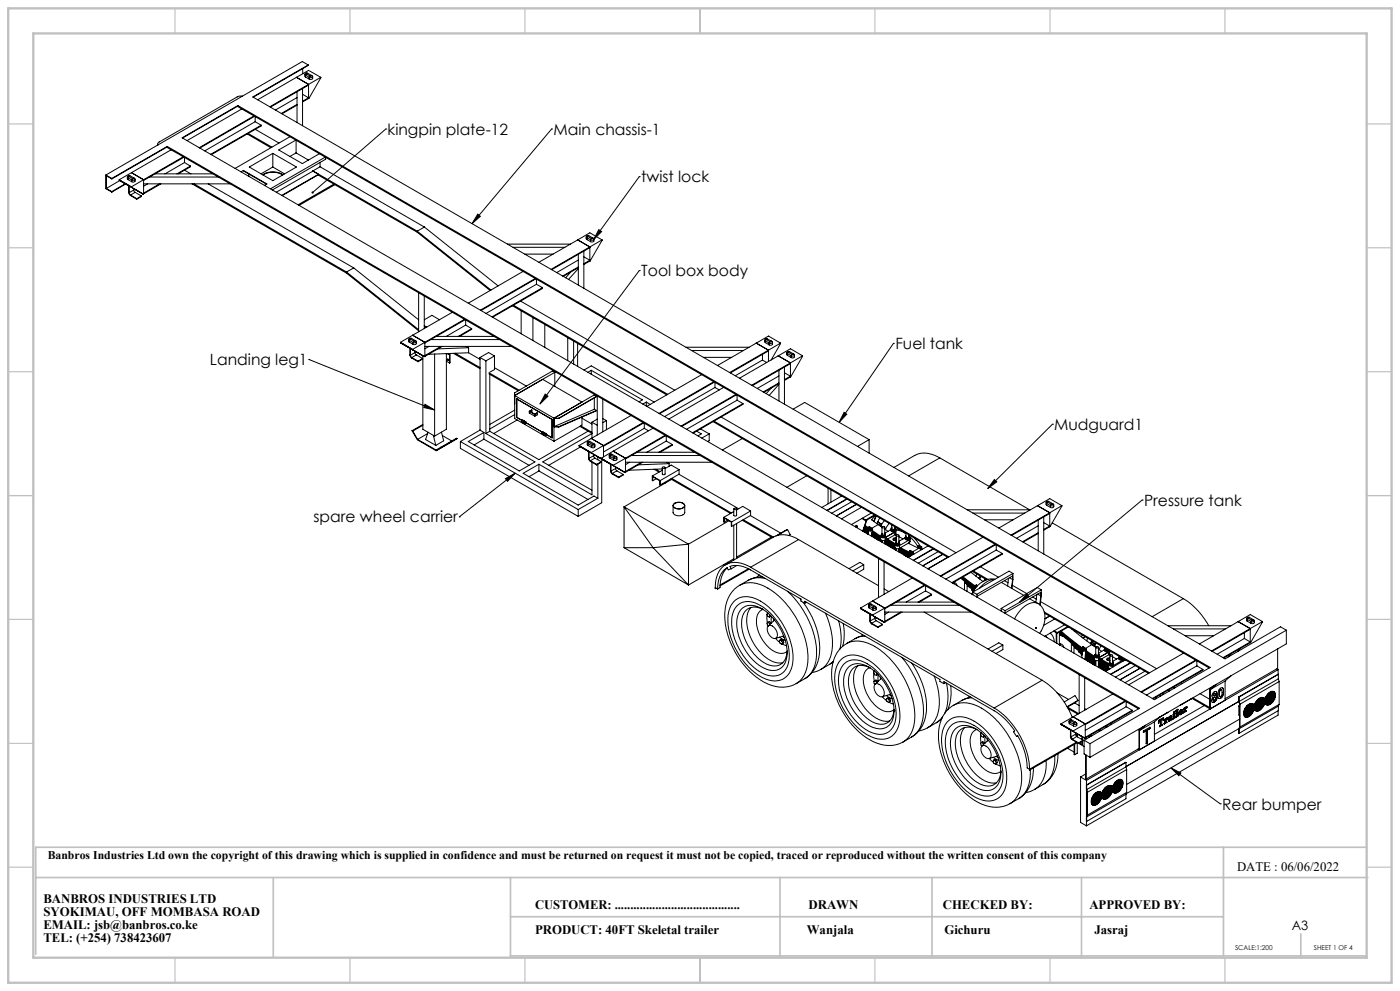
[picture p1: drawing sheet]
<svg xmlns="http://www.w3.org/2000/svg" width="420mm" height="297mm" viewBox="0 0 420 297" stroke-linecap="round" stroke-linejoin="round" font-family="sans-serif">
<defs><g id="words">
<g font-size="4.7">
<text x="116.3" y="40.4">kingpin plate-12</text>
<text x="166.1" y="40.4">Main chassis-1</text>
<text x="192.4" y="54.6">twist lock</text>
<text x="192.4" y="82.8">Tool box body</text>
<text x="268.6" y="104.6">Fuel tank</text>
<text x="63" y="109.3">Landing leg1</text>
<text x="316.3" y="128.8">Mudguard1</text>
<text x="343.2" y="151.6">Pressure tank</text>
<text x="94.1" y="156.5">spare wheel carrier</text>
<text x="366.7" y="242.7">Rear bumper</text>
</g>
<g font-size="3.9">
<text x="371.1" y="261">DATE : 06/06/2022</text>
<text x="13" y="270.7">BANBROS INDUSTRIES LTD</text>
<text x="13" y="274.6">SYOKIMAU, OFF MOMBASA ROAD</text>
<text x="160.5" y="272.6">CUSTOMER: ........................................</text>
<text x="242.5" y="272.6">DRAWN</text>
<text x="282.8" y="272.6">CHECKED BY:</text>
<text x="326.8" y="272.6">APPROVED BY:</text>
<text x="13" y="278.4">EMAIL: jsb@banbros.co.ke</text>
<text x="160.5" y="280">PRODUCT: 40FT Skeletal trailer</text>
<text x="242.1" y="280">Wanjala</text>
<text x="283.3" y="280">Gichuru</text>
<text x="328.3" y="280">Jasraj</text>
<text x="387.5" y="278.9">A3</text>
<text x="13" y="282.3">TEL: (+254) 738423607</text>
</g>
<text font-size="3.5" x="14.3" y="257.5">Banbros Industries Ltd own the copyright of this drawing which is supplied in confidence and must be returned on request it must not be copied, traced or reproduced without the written consent of this company</text>
<g font-size="2">
<text x="370.5" y="284.7">SCALE:1:200</text>
<text x="394.2" y="284.7">SHEET 1 OF 4</text>
</g>
</g></defs>
<g fill="none" stroke="#000" stroke-width=".3">
<path d="M92.5 19.5l-1.8-1.1-59 34.1M92.5 19.5l-16.7 9.6 291.7 168.3 16.6-9.5 1.8 1M92.5 19.5l-16.5 9.6M71.4 31.6v.4l1.1 .7M71.4 31.8l-16.6 9.6M72.5 32.7l3.7 2M72.5 32.7l-16.4 9.5M72.7 28.8l-1.5 .2-23.5 13.6-.4 .5 .1 .4M76.2 34.7l80.7 46.6M76.2 34.7l-16.4 9.6M76.4 34.9l-16.5 9.5M76.6 36.5l1.8 1"/>
<path d="M76.6 35v1.5M76.6 36.5l-15.2 8.7M76.6 38.8l7.1 4.1M78.4 37.5v.2l-15 8.7M78.4 37.5l-15.2 8.7M88.9 23.2l3.7 2.1M88.9 23.2l-11.6 6.7M88.9 23.2l3.7-2.1 3.6 2.1M89.1 31.5l-4.5 2.6M89.1 29.2l-6.5 3.8M89.1 31.3l-4.7 2.7M89.1 27.5v9.2"/>
<path d="M90.8 28.3l1.8 1-1.8 1M90.8 26.6v11.1M90.8 20.6v1.5M91.5 22.3l.2 .8M91.7 23.1l1.1 .6M91.7 22.5l1.1 .7M91.7 22.5v.6M91.9 22.1v-.2h.3l1.2 .7M91.9 21.9l-.4 .3 .2 .3M91.9 22.1l1.1 .7M91.9 22.1l-.2 .4M92.6 25.3l-11.6 6.7"/>
<path d="M92.6 25.3v4.2M92.6 25.5l-11.5 6.6M92.6 29.5l-1.8 1M92.8 23.2v.5M93 22.8l-.2 .4M93.4 22.6v.2h-.4M93.4 22.6l.2 .1a.39 .39 0 0 1 0 .6 .39 .39 0 0 1-.5 0l-.3-.1M93.8 22.9l-.2 .8h-.8M96.2 23.2l-3.6 2.1M96.2 23.2l-3.6 6.3M115.7 38.7h.1M115.7 38.7l-21.9 19"/>
<path d="M165.5 38.7h.1M165.5 38.7l-23.9 28.3M31.7 52.5l1.8 1M31.7 52.5v4l1.8 1.1M31.9 56.5l1.6 .9M33.5 53.6l-1.6-.9v3.8M33.5 53.5v.1M33.5 57.4v.2M35.8 54l7.2 4.2M35.8 54l.1 .1M35.8 53.9v.1M35.8 53.9l3.6 2.1"/>
<path d="M35.9 54.1l-4 2.4M37.6 55.1l-4.1 2.3M37.7 55.1l-4.2 2.5M38.2 53l.2 .8M38.4 53.8l1.1 .7M38.4 53.3l1.1 .6M38.4 53.3v.5M38.6 52.9v-.2l.3-.1 1.2 .7M38.6 52.7l-.4 .2 .2 .4M38.6 57.7l.6 .9M38.6 52.9l1.2 .6M38.6 52.9l-.2 .4"/>
<path d="M38.6 57.7h.1M38.6 55.7v2M38.7 57.7l.5 .8M38.7 55.7v2M39.2 58.5l1.8 1M39.2 58.5v.1M39.2 58.6l1.8 1.1M39.4 51.7l3.7 2.2M39.4 56l-.1 .1M39.5 53.9v.6M39.8 53.5l-.3 .4M40.1 53.3l.3 .1a.39 .39 0 0 1 0 .6 .39 .39 0 0 1-.6 0l-.3-.1"/>
<path d="M40.1 53.3v.2h-.3M40.1 57l.4 .6M40.1 57v-.5l2.9 1.7M40.1 57l-1.4 .7M40.5 53.7v.6a.69 .69 0 0 1-1 .2M40.5 57.6l-1.3 .9M40.5 57.6l1.9 1.1M41 59.5v.2M42.4 58.7l-1.4 .8M42.4 58.7l-1.4 1M43.1 53.9v4.2M43.1 55.1h25.9"/>
<path d="M43.1 53.9l-3.7 2.1M43.1 58.1l-.1 .1M44.3 55.1l-1.2 .7M44.9 53.1h20.6M46.5 52.1h17.3M47.3 43.2v.3M47.9 55.1l-4.8 2.8M48.3 55.1l-5.2 3M50.2 43.9l-16.7 9.6M50.2 44l-16.7 9.6M50.2 43.9l291.6 168.4-16.6 9.6M50.2 43.9v.3l1.1 .7"/>
<path d="M51.3 44.9l3.7 2.1M51.3 44.9l-15.5 9M54.6 41.3l16.8-9.7 291.6 168.4-16.7 9.7zM55 47l80.7 46.6M55 47l-11.9 6.9M55.2 47.1l-12.1 7M55.4 51l1.9 1.1M55.4 48.7l1.7 1.1M55.4 47.2v1.5M55.4 48.7l-5.9 3.4M57.1 49.8v.2l-3.6 2.1M57.1 49.8l-4 2.3"/>
<path d="M57.6 55.1l46.3 26.7 21.7 17.3M58.2 55.1l45.8 26.4M62.4 55.1l43.7 25.2M73 51.1l-.7 .4M73 51.1l7.1 4-.8 .5M73 51.1l7 4.1M74.2 40.1l7 4.2M74.4 40l7.2 4.1M74.6 52.2v.7M74.8 50.1l7-4.1 7.1 4.1-7.1 4zM78.8 52.3h.1a6.1 6.1 0 0 1 6 0M79 52.5l.2-.2a5.5 5.5 0 0 1 5.6 .2"/>
<path d="M81.8 50.1l3.6 2M81.8 46v4.1M81.8 50.1l-3.5 2M87 41l-16.5 9.5M88.7 42l-5.1 2.9 7.1 4.1 5.1-2.9M88.8 45.8l3.7 2.2M88.8 42v3.8M88.8 45.8l-1.8 1.1M93.9 51.3l1.6 .9M93.9 51.2v.1M93.9 51.2l31.3 18.1M93.9 51.3l-11 6.3"/>
<path d="M95.4 52.4l29.8 17.2 21.8 17.5M95.5 52.2l-10.8 6.4M95.5 52.2l-11 6.4M96 50l31.3 18M96 48.7v1.3M96 50l-2.1 1.2M97.6 47.1l-16.5 9.5M97.7 47.2v.5l-16 9.2M100.2 55.2l-10.8 6.2M100.5 55.3l-10.8 6.3M191.8 52.9h.1M191.8 52.9l-13.7 18.9"/>
<path d="M125.2 69.3l22.1 17.6M127.3 68l22.1 17.7M127.3 68l-2.1 1.3M143.3 64.2l.8 .6-2.5 2.2zM152.2 73.2h18.9M153.9 74.1h15.6M157.4 76.2h8.5M173.3 71.9l-11.6 6.7M173.3 71.9l3.7 2.1M173.3 71.9l3.7-2.1 3.6 2.1M173.5 77.9l-6.5 3.8M173.5 76.2v9.2"/>
<path d="M175.2 77l1.8 1-1.8 1.1M175.2 75.3v11.1M175.9 71l.1 .8M176 71.8l1.2 .6M176 71.2l1.2 .7M176 71.2v.6M176.3 70.8l-.1-.1 .4-.1 1.2 .7M176.3 70.6l-.4 .3 .1 .3M176.3 70.8l1.1 .7M176.3 70.8l-.3 .4M177 74.2l-11.5 6.6M177 74l-11.7 6.7"/>
<path d="M177 74v4.2M177 78.2l-1.8 1.1M177.2 71.9v.5M177.4 71.5l-.2 .4M177.8 71.3v.2h-.4M177.8 71.3l.2 .1a.49 .49 0 0 1-.2 .7 .49 .49 0 0 1-.6-.2M178.2 71.6v.6a.69 .69 0 0 1-1 .2M179.6 68.8l.9 .6-2.4 2.4zM180.6 71.9l-3.6 2.1M180.6 71.9l-3.6 6.3M104 81.5l21.6 17.3M106.1 80.3l19.5 15.5"/>
<path d="M106.1 80.3l-2.1 1.2M125.6 87.8v11.6M127.3 88.7v9.8M127.3 97.6l.7 .4M127.3 95.8l2.3-1.3 2.3 1.3M127.3 97.8l.6 .3M135.7 93.6l3.6 2.1M135.7 93.6l-11.9 6.9M139.3 95.7l50 28.8M139.3 95.7l-11.8 6.9M139.6 95.8l-12.1 7M139.7 97.4l1.8 1.1"/>
<path d="M139.7 95.9v1.5M139.7 97.4l-5.8 3.4M141.5 98.5v.2l-3.6 2.1M141.5 98.5l-4 2.3M153.7 91.6l46.3 26.8M154 91.5l46.3 26.7M156.2 90.2l46.2 26.7M156.4 93.1v6.9M156.9 81.3l53.6 31M156.9 81.3l-16.4 9.6M159.9 95.2v6.9M160.6 83.5l-16.5 9.5"/>
<path d="M160.8 83.6l-16.5 9.5M160.9 85.2l1.8 1M160.9 83.7v1.5M160.9 85.2l-15.1 8.7M162.7 86.2v.3l-14.9 8.6M162.7 86.2l-15.1 8.8M163.4 97.2v6.9M171.2 81.6l-1.5 1.7M173.5 80l-4.7 2.7M173.5 80.2l-4.5 2.6M173.5 80.5l-2.9 3.2M191.8 81.1h.1"/>
<path d="M191.8 81.1l-29.8 40M92.7 107.7h.1M92.7 107.7l37.7 15.2M120.2 102.7l7 4.1M120.2 102.6l3.6 2.1M120.2 102.6v.1M120.2 102.7l2.8 1.6v2.1M122.6 101.7l.2 .8M122.8 102.5l1.1 .7M122.8 102l1.1 .7M122.8 102v.5M123 106.4l.5 .9"/>
<path d="M123 106.4l.1 .1M123 101.6l.2-.3 1.3 .7M123 101.4l-.4 .3 .2 .3M123 101.6l1.1 .6M123 101.6l-.2 .4M123.1 106.5l.4 .7M123.1 104.5v2M123.5 107.2l1.9 1M123.5 107.2v.1M123.5 107.3l1.9 1.1M123.7 104.8h.1M123.8 100.5l3.7 2.1"/>
<path d="M123.8 100.5l-3.6 2.1M123.8 104.7v.1M123.8 104.8l3.6 2.1M123.9 102.7v.5M124.1 102.2l-.2 .5M124.5 102l.2 .2a.4 .4 0 0 1 .1 .5 .4 .4 0 0 1-.6 0h-.3M124.5 102v.3l-.4-.1M124.5 105.7l.4 .7M124.5 105.7v-.5l2.7 1.6M124.5 105.7l-1.4 .8M124.9 102.4l-.1 .7-.9 .1M124.9 106.4l1.9 1.1-1.4 .7"/>
<path d="M124.9 106.4l-1.4 .8M125.4 108.2v.2M126.8 107.6l-1.4 .8M126.9 106.6v22.1l3.5 2M127.2 106.8l.2 .1M127.5 102.6v4.2M127.5 103.8h25.9M127.5 102.6l-3.7 2.1M127.5 106.8l-.1 .1M128.7 103.8l-1.2 .7M129.3 101.8h20.6M130.4 106.1v24.6"/>
<path d="M130.9 100.8h17.3M132.3 103.8l-4.8 2.8M132.6 103.8l-5.1 3M133.9 106v22.7l-3.5 2M133.9 108.2l1 .6M134.2 106h.4M134.3 107.6l.3 .4M134.4 106l.2 .1M134.6 105.9v.1M134.9 105.9v2.9M135 105.9l-.1 2.9M136 105.9l8 4.6"/>
<path d="M136.6 105.9l7.4 4.3M139.9 103.8l.7 .4M140.6 105.7l3.4 2M140.6 104.2l-9.3 .4M140.6 104.2v1.5M140.6 105.7l-12 .5M144 107.1l1.8 1.1M144 107.1v21.8M145.8 108.2v21.7M146.7 112l8.8 5.1M146.7 111.7l9.1 5.2M146.9 112.2v17.1"/>
<path d="M148.3 110.2l9.6 5.5M148.3 106.7l-2.5 1.5M148.3 106.7v4.1l-1.4 .7M148.3 106.7l-1.7-1-2.6 1.4M154.3 118.5h.1M154.3 118.5l.1 2.6M154.4 118.5v6.9l11.8 6.9M154.4 118.5l8.4-4.8 11.8 6.8-8.4 4.8M154.4 118.5l11.8 6.8M155 119.6h.1M163.5 118.1l.9 .6-2.4 2.4zM166.4 111.6l-.7-.4-11.3 6.5-.1 .8"/>
<path d="M166.4 111.6l-12 6.9M166.4 111.6v4.2M170.3 101.2v6.9M172.1 102.2v6.9M173.3 102.9v6.9M175.2 110.9l2.2-1.3 18.9 10.9M177.4 111l15.3 8.8-1 .6M177.4 111l-1 .6M177.4 111v1.2M178.3 119.3v3.4M178.9 118.8l-.7-.4-12 6.9M178.9 118.8l-11.3 6.5"/>
<path d="M178.9 118.8l-11.3 6.6M179.2 118.7v11.7M180.8 119.7v9.7M205.8 104.1h18.9M207.5 105.1h15.6M210.5 112.3l3.6 2.1M210.5 112.3l-16.4 9.5M211 107.1h8.5M214.1 114.4l3 1.7M214.1 114.4l-16.4 9.5M214.3 114.5l-16.4 9.5M214.5 116.1l1.3 .8"/>
<path d="M214.5 114.6v1.5M214.5 116.1l-15.1 8.7M217.1 116.1l77.8 44.9M217.1 116.1l-16.4 9.5M220.8 118.2l-16.5 9.5M220.9 118.3l-16.4 9.5M221.1 119.9l1.8 1.1M221.1 118.4v1.5M221.1 119.9l-15.1 8.8M226.9 102.8l3.6 2.1M226.9 102.8l-11.6 6.7M226.9 102.8l3.6-2.1 3.7 2.1"/>
<path d="M228.7 106.2v1.7M228.7 107.9l-8.1 4.7M228.7 107.9l1.3 .8M229.4 101.9l.2 .8M229.6 102.7l1.2 .7M229.6 102.2l1.2 .6M229.6 102.2v.5M229.8 101.7l.2-.2 1.4 .7M229.8 101.6l-.4 .2 .2 .4M229.8 101.7l1.2 .7M229.8 101.7l-.2 .5M230.5 104.9l-11.6 6.8"/>
<path d="M230.5 104.9v3.4M230.5 105.2l-11.4 6.6M230.8 102.8v.6M231 102.4l-.2 .4M231.4 102.2v.2h-.4M231.4 102.2l.2 .1a.43 .43 0 0 1-.1 .7 .43 .43 0 0 1-.6-.1l-.1-.1M231.4 116.3l-1.5 1.7M231.7 102.6v.5a.63 .63 0 0 1-.9 .3M233.5 106.6l3.6 2.2M233.5 106.6l-11.6 6.7M233.5 106.6l3.6-2.1 3.7 2.1M233.7 115l-4.5 2.6"/>
<path d="M233.7 112.7l-6.5 3.7M233.7 114.8l-4.7 2.7M233.7 115.2l-2.9 3.3M233.7 111v9.2M234.2 102.8l-3.7 2.1M234.2 102.8l-2.8 5.1M235.3 111.7l1.8 1-1.8 1.1M235.3 110v11.1M236 105.7l.2 .8M236.2 106.5l1.1 .7M236.2 106l1.1 .6M236.2 106v.5"/>
<path d="M236.4 105.5l.2-.2 1.3 .7M236.4 105.4l-.4 .3 .2 .3M236.4 105.5l1.2 .7M236.4 105.5l-.2 .5M237.1 108.8l-11.6 6.7M237.1 108.8v4.2M237.1 109l-11.4 6.6M237.1 113l-1.8 1M237.3 106.6v.6M237.6 106.2l-.3 .4M237.9 106v.3l-.3-.1M237.9 106l.3 .1a.43 .43 0 0 1-.1 .7 .43 .43 0 0 1-.6-.1l-.2-.1"/>
<path d="M238.3 106.4v.5a.63 .63 0 0 1-1 .3M240.8 106.6l-3.7 6.4M240.8 106.6l-3.7 2.2M268 102.9h.1M268 102.9l-16.3 23.7M123.6 129.1l1.6 2.7 5.6 3.3M123.6 129.1l.2 .1M123.8 129.2l1.5 2.5M126.9 127.5l-3.1 1.7M126.9 127.2l-3.3 1.9M127.5 121.2l2.9 1.7-3.3-.8zM128.3 129.9l-3 1.8"/>
<path d="M128.4 129.5l-.7 2.2 3 1.8M130 130.5l.7 3M132.2 134.1l.2 .1M132.4 129.5l.7 2.6-2.4 1.4M132.7 130.5l2.8 1.6M137.1 131.4l-6.3 3.7M137.1 131.4l-.2-.1-6.1 3.6-5.5-3.2M138.1 132.3l35.4 20.4M138.1 132.3v2.1l35.4 20.4M144 128.9l-5.9 3.4M144 128.9l1.2 .7M145.2 129.6l-4.7 2.7 15.3 8.8 4.7-2.7-14.7-8.5"/>
<path d="M145.2 131.6l13.5 7.8M145.2 129.6v2M145.2 131.6l-3 1.7M146.9 129.3l-1.1 .6M154.4 124.2l-7.5 4.4M154.4 122.9l-7.5 4.3M155 125.1v-5.5l10.6 6.1M155 125.1l1.6 .9M155 125.1h.1M155.2 125.9l-7.1 4M156.6 126l-.2 .4 1 .6M156.6 126l.7 .1"/>
<path d="M156.6 126l.5 .3M157.1 126.3l-.2 .4 .2-.4M157.1 126.3l.5 .2M157.3 126.2l.5 .2M157.3 126.1v.1M157.3 126.2l-.2 .1M157.3 126.1l-.2 .2M157.8 126.4v.5l-.4 .1 .2-.5M157.8 126.6l4.9 2.9M157.8 126.4l-.2 .1M158.8 123.3l1.6 .9M158.8 123.3v.5l1.6 .9"/>
<path d="M159.6 122.9l-.2 .6M159.6 122.9l-.8 .4M159.6 122.9l-.7 .4 1.5 .8 .7-.3M160.4 124.2v.5M161.1 123.8v.6l-.7 .3M161.1 123.8l-.7 .4M161.7 139.1v2M161.7 139.1l-4.7 2.7 16.5 9.6 4.7-2.7 1.2 .6M162.7 129.5l-.2 .4 .5 .3M162.7 129.5l.2-.1 1 .6M162.7 129.5l.5 .3M163.1 130.2l.4 .3"/>
<path d="M163.2 129.8l-.1 .4M163.2 129.8l.5 .3M163.4 129.7h.1M163.4 129.7l-.2 .1M163.9 130v.4l-.4 .1 .2-.4M163.9 130l-.2 .1M165.6 125.7v5.5l-1.7-1 1.7 1M165.6 125.7h.1M165.6 131.2h.1M166.2 125.3l.1 .1M166.2 127.9h.1M166.2 125.3v7"/>
<path d="M166.3 125.4v2.5M166.3 127.9l1.3 .1M167.6 125.3l-1.3 .1M167.6 125.3v.1M167.6 127.9v.1M167.6 125.4h-1.3M173.7 133.7l2.9 1.6v2M173.7 133.7l3.6 2M173.7 133.5v.2M173.7 133.5l3.7 2.1M174 127.8l3.6 2.1-14.8 8.5 14.8 8.5M174.2 133.9l-9.6 5.5"/>
<path d="M174.2 127.6l3.4 2M174.6 125.3l3 1.8M174.6 125v2.4l-8.4 4.9M176.2 132.7l.2 .8M176.4 133.5l1.1 .6M176.4 132.9l1.1 .7M176.4 132.9v.6M176.4 129.2l-14.7 8.6-14.8-8.5M176.6 132.5v-.2h.2l1.3 .7M176.6 132.3l-.4 .3 .2 .3M176.6 137.3l.5 1M176.6 132.5l1.1 .7"/>
<path d="M176.6 132.5l-.2 .4M176.6 137.3l.1 .1M176.7 137.4l.4 .7M176.7 135.4v2M177.1 138.1v.2M177.1 138.1l1.9 1.1M177.1 138.3l1.9 1M177.3 135.7l3.6 2.1M177.4 131.4l3.6 2.1M177.4 135.6l-.1 .1M177.4 131.4l-3.7 2.1M177.5 133.6v.5"/>
<path d="M177.6 126.5l1.6 1M177.6 138.5v9.8l-15.9-9.2M177.6 126.5v4.8M177.7 133.2l-.2 .4M178.1 133l.2 .1a.43 .43 0 0 1-.1 .6 .43 .43 0 0 1-.6-.1h-.1M178.1 133v.2h-.4M178.1 136.6l.4 .7M178.1 136.6v-.4l5.1 2.9v2M178.1 136.6l-1.4 .8M178.3 122.7l-12 5.1 1.3 .1M178.3 122.7l.6 .3M178.5 133.3l-.1 .8h-.9"/>
<path d="M178.5 137.3l-1.4 .8M178.5 137.3l1.9 1.1M178.9 123l-11.3 5M178.9 123l-11.3 4.9M179 139.2v.1M179.2 125.6l-1.6 .9M179.4 136.9v.9M179.4 139.1v10.2M180.3 137.3l3.7 2.1M180.3 137.3l3.6 2.2M180.4 138.4l-1.4 .9M180.4 138.4l-1.4 .8"/>
<path d="M180.5 137.6v13.1l-7 4.1M180.8 137.7l.1 .1M180.8 125.4l1.1 .6M180.9 137.8h.1M181 133.5v3.4M181 133.5l-3.6 2.1M181.9 126l-1.1 .7M181.9 126v2.8M182.8 136.5l.2 .8M183 137.3l1.1 .6M183 136.7l1.1 .7M183 136.7v.6"/>
<path d="M183.2 136.3v-.2h.2l1.3 .7M183.2 136.1l-.4 .3 .2 .3M183.2 136.3l1.1 .7M183.2 136.3l-.2 .4M183.3 139.2v2M183.9 139.5l3.6 2.1M184 135.2l3.6 2.1M184 135.2l-3.7 2.1M184 139.4l-.1 .1M184.1 137.4v.5M184.3 137l-.2 .4M184.7 136.8l.2 .1a.48 .48 0 0 1-.2 .7 .48 .48 0 0 1-.6-.2"/>
<path d="M184.7 136.8v.2h-.4M185.1 137.2l-.2 .7h-.8M187.6 137.3v4.2M187.6 138.5h26M187.6 137.3l-3.6 2.1M188.9 138.5l-1.3 .8M189.3 124.5l3.6 2.1M189.3 124.5l-11.9 6.9M189.4 136.5h20.6M191.1 135.5h17.3M192.4 138.5l-4.8 2.8M192.8 138.5l-5.2 3"/>
<path d="M192.9 126.6l3 1.7M192.9 126.6l-11.9 6.9M193.1 126.7l-12.1 7M193.3 128.4l1.3 .7M193.3 126.9v1.5M193.3 128.4l-12.3 7.1M193.9 120.5l1.2 .7M193.9 120.5l-1 .6M193.9 120.5v1.2M195.9 128.3l3.6 2.2M195.9 128.3l-11.9 6.9M198.8 140l.1-.1a.32 .32 0 0 1 .5 0 .32 .32 0 0 1-.1 .5 .32 .32 0 0 1-.4 0 .32 .32 0 0 1-.1-.4z"/>
<path d="M199.5 130.5l74.1 42.7M199.5 130.5l-11.9 6.8M199.7 130.6l-12.1 6.9M199.9 132.2l1.8 1M199.9 130.7v1.5M199.9 132.2l-5.8 3.3M200 138.5l.7 .5M200.7 139l-9.2 .3M200.7 139v.7M201.7 133.2v.2l-3.7 2.1M201.7 133.2l-4 2.3M209 129.2l1.4 .8-1 .6"/>
<path d="M210.1 128.5l2.7 1.5M212.8 130l-2.3 1.3M212.8 130v2.1l-.5 .2M213.9 126.4l38.6 22.3M214.2 126.2l70.5 40.7M216.4 125l70.4 40.7M222.7 131.4l-6 3.5M222.9 121v.2l-14.9 8.6M222.9 121l-15.1 8.7M237.9 122.6l3.5-2 19.3 11.2M253.2 123.6l.8 .5-2.3 2.5zM260.7 131.8l-3.4 2"/>
<path d="M260.7 131.8v4M281.9 137.2a7.5 7.5 0 0 0-7.5-.7l-6.2 3.6M281.9 137.2l27 15.6M281.9 137.2l-9.3 5.4M315.7 127.1h.1M315.7 127.1l-19.4 19.3M137.8 154.9h.1M151.6 143.4l3-1.6-2.3 2.4zM154.6 141.8l-16.8 13.1M161.7 141.1l14.7 8.6M161.7 141.1l-3 1.8M173.5 152.7v2.1"/>
<path d="M179.4 149.3l-5.9 3.4M183.2 141.1l.5 1M183.2 141.1l.1 .1M183.3 141.2l.4 .7M183.7 142.1l1.9 1.1M183.7 141.9v.2M183.7 141.9l1.9 1.1M184.7 140.4l.4 .7M184.7 140.4v-.4l2.8 1.6M184.7 140.4l-1.4 .8M185.1 141.1l-1.4 .8M185.1 141.1l1.9 1.1"/>
<path d="M185.6 143v.2M187 142.2l-1.4 1M187 142.2l-1.4 .8M187.2 151.9l19.4 11.2M187.2 151.9l8.7 12.2M187.2 151.9v12.2M187.6 141.5l-.1 .1M195.7 142.7l2.3 1.3M195.7 142.7l.1 1.4M195.8 144.1v-1.2l2.1 1.2 .1 1.3M196.2 140.6l1.5 .9M196.7 140.6l1.3 .8"/>
<path d="M196.9 143.5l-1.1 .6M198 144v1.4M198.7 140.2v1.9l.2 .2 .6-.2v-1.9M198.7 145v.3M198.7 140.5l-10 .4M198.7 140.9l-3 1.8M199.5 144.5v.3M199.5 140.4l1.9-1 2.3 1.4M201.2 143.5l17.9 10.4M201.5 143.7l-14.3 8.2M201.5 143.4l17.9 10.3M201.9 151.5v2.1a2 2 0 0 0 3.5 0v-2.1"/>
<path d="M202 151.2a2.1 2.1 0 0 1 3.4 .3 2 2 0 0 1-3.5 0zM202.2 151l.2-.1a1.97 1.97 0 0 1 3 .7 1.93 1.93 0 0 1-3.4-.1zM203.7 142.1l17.9 10.4M203.7 140.8l-5.7 3.2M203.7 140.8v1.3l-5.7 3.3M217.1 155l2.4 1.4M217.1 155l.2 1.5M217.3 156.5v-1.2l2.1 1.2 .1 1.3M218.3 155.9l-1 .6M218.7 156.1l-12.1 7M219.5 156.4v1.4M220.1 152.5v1.9l.3 .3 .6-.2v-2"/>
<path d="M220.1 157.4v10.4M220.1 153.3l-3 1.7M220.3 152.3a.33 .33 0 0 1 .5-.1 .33 .33 0 0 1 0 .5 .33 .33 0 0 1-.4 .1 .33 .33 0 0 1-.1-.5zM221 156.9v10.5M221 152.8l1.8-1 2.4 1.3M222.7 155.9l9 5.2M223 155.7l9 5.3M225.1 154.5l9.1 5.3M225.2 153.1v1.4l-5.7 3.3M225.2 153.1l-5.7 3.3M236.3 158.7l-3.5 1.9M236.3 158.7l-3.1 1.8"/>
<path d="M236.3 158.7l.8 1.5-.5 .3M242 142.6l-6 3.4M248.4 146.3v4.7M249.3 146.8v3.7M252.5 148.7l1.5 .8M252.5 148.7l-5.9 3.4M254 149.5l2.9 1.7M254 149.5l-6 3.5M254.1 149.6l-6 3.4M255.5 150.4l-6 3.4M256.7 157.5a.29 .29 0 0 1 .5 .1 .29 .29 0 0 1-.4 .4zM256.9 151.2l-6 3.4"/>
<path d="M256.9 151.2l1.5 .8M257 157.5l.2 .3M257.1 157.7h.1M258.4 152l20 11.6M258.4 152l-6 3.5M258.6 155.4l1.1 .7M258.8 155.3l.9 .6M259.1 158.7l1.4 1.1-1.1-.8v.3l1.1 .8M259.2 158.5l1.4 1M259.3 158.2l1.3 1zM259.4 158l1.2 .9M259.4 159.2l-.1 .3 .1-.2"/>
<path d="M259.4 157.7l1.2 .9M259.5 157.4l1.2 .9M259.7 155.9v.2M259.9 156l-1.1 3.2M260.1 155.9l-1.2 3.3M260.7 157.9l1 .7M260.7 157.9l-.2 2.3M260.7 157.9l1.1 .6M260.8 158.6l.3 .1M260.8 158.6h.5M260.8 158.6v.4l.2 .1M261.1 158.7l.1 .3"/>
<path d="M261.2 159l-.2 .1M261.3 158.6v.3M261.3 158.6l-.2 .1M261.3 158.9l-.3 .2M261.3 158.9l-.1 .1M261.4 153.8l-6 3.4M261.4 155.7l2.1 1.5M261.7 159.9l2.5 1.8zM261.7 158.6l-.3 2.1M261.7 159.7l2.5 1.6M261.7 159.3l2.5 1.7M261.7 159l2.5 1.7"/>
<path d="M261.8 158.5l-.1 .1M261.8 158.5l-.2 2.3M262.3 154.3l-2.6 1.6M262.4 154.5l-.9 1.3M262.5 154.4l-2.8 1.7M262.7 154.5l-.6 1.8M262.9 154.6l-.6 1.7M263.2 156.5l-.1 .4M263.2 156.4l1 .7M263.2 156.4v.7M263.2 156.4l1.1 .6M263.9 155.3l-.6 1.1"/>
<path d="M264.2 157.1l-.1 .6M264.3 157l-.1 .1M264.3 157v.8M264.6 159.9h.1M264.6 159.9l-.2 .3M264.6 157.9h.1a.34 .34 0 0 1 .5-.2 .34 .34 0 0 1 0 .5l-.5-.1zM265.3 156l-1 1.7M265.4 158v2.2l-.2 .2-.6-.2v-2.2l-.9-.6v-.3l-2.2 1.2M265.4 158.6l1 .6M265.4 159.9l.2 .2M266.8 156.9l-1.2 1.8M267.3 158.9a.67 .67 0 0 0 .7 .5 .67 .67 0 0 0 .6-.5"/>
<path d="M267.4 158.5l.4 .3M267.4 158.5v.5l.4 .2M267.5 158.2l-.1 .3M267.5 158.2h.1M267.5 157.3l.2 1.3h.6l.1-.8M267.5 158l-.4 .8M267.8 158.8v.4M268.4 158.3l.2 .1M268.4 158.7v.4M268.4 158.7l-.6 .1M268.4 159.1l-.6 .1M268.6 159.3l.2-.2-.2-.4a.6 .6 0 0 1-.6 .5 .6 .6 0 0 1-.6-.5l-2 1.1"/>
<path d="M268.6 158.4l-.2 .7M268.6 159.3v.9M268.6 158.4l-.2 .3M268.6 159.3l-3 1.8M268.6 158l-.1 .3M268.7 158.9l1.8 .3 1.3 .7M268.8 159v.9l-.2 .3M269.6 158.5h-.1M269.7 158.6h-1.1M271.8 159.8l.1 1.2 .6 .1 .1-.8M290.2 152.8h18.9M291.9 153.8h15.5"/>
<path d="M295.4 155.8h8.5M298.3 143.7l.7 .7-2.7 2zM311.3 151.5l3.6-2.1 3.7 2.1M311.3 151.5l-11.7 6.8M311.3 151.5l3.6 2.2M311.5 157.6l-6.5 3.7M311.5 159.7l-4.7 2.6M311.5 159.9l-4.5 2.6M311.5 155.9v9.2M313.1 156.6l1.8 1.1-1.8 1M313.1 154.9v11.1M313.8 150.6l.2 .8"/>
<path d="M314 151.4l1.1 .7M314 150.9l1.1 .6M314 150.9v.5M314.2 150.5v-.3h.3l1.2 .7M314.2 150.2l-.4 .4 .2 .3M314.2 150.5l1.2 .6M314.2 150.5l-.2 .4M314.9 153.7l-11.6 6.7M314.9 153.7v4.2M314.9 153.9l-11.4 6.6M314.9 157.9l-1.8 1M315.1 151.5v.6"/>
<path d="M315.4 151.1l-.3 .4M315.7 156.7l39.3 22.7M315.7 150.9v.2h-.3M315.7 150.9l.2 .2a.43 .43 0 0 1 0 .6 .43 .43 0 0 1-.6-.1l-.2-.1M316.1 151.3v.5a.63 .63 0 0 1-1 .3M318.6 151.5l-3.7 2.2M318.6 151.5l-3.7 6.4M342.7 149.9h.1M342.7 149.9l-36.8 30.6M187.2 164.1l19.4 11.2M187.2 164.1h8.7M195.9 164.1l10.7 11.2"/>
<path d="M206.6 163.1v12.2M206.6 163.1l-10.7 1M214.6 176.4v-.3l.7 .4M214.8 176.3l-.2 .1M217.1 169.2l.4 .2M218.2 170.2a7.5 7.5 0 0 0-2.2 5.9l-.7 .4M218.3 168.5l-11.7 6.8M218.3 168.5l.4 .2M219.4 170.5l-.4-.7a7.4 7.4 0 0 1 6.2 1l15.1 8.7v.6l1.1 .7M219.4 170.5l-.9 .3-.4-.7a7.1 7.1 0 0 0-2.8 6.4M220.1 167.5l-1.8 1M221.1 169.5l-1.7 1"/>
<path d="M221.9 175.4a10.6 10.6 0 0 0-4.4 10.8 24.3 24.3 0 0 0 13 18.9 9.3 9.3 0 0 0 8.4-.2M221.9 175.4a9.3 9.3 0 0 1 9.7 1.7 26.2 26.2 0 0 1 10.7 21.5 7.8 7.8 0 0 1-3.4 6.3M224.5 173.9l-2.6 1.5M224.5 170.5l-8.5 4.8M224.8 170.6l-8.8 5M225.2 170a6.9 6.9 0 0 0-8.5 0 8.2 8.2 0 0 0-2.1 6.4M225.2 170l73 42.2M227.8 172.3l-.7 .7M228.7 172.9a8.3 8.3 0 0 0-4.2 1M229.7 173.4a7.2 7.2 0 0 0-5.2 .5M231.4 161l-10.4 6M232.1 161a7.5 7.5 0 0 1 7.5 .7"/>
<path d="M232.1 161l-14.4 8.3M236.3 177.2l.4 .4a25.9 25.9 0 0 1 8.2 19.5 7.7 7.7 0 0 1-3.4 6.3M239.6 161.7l-14.4 8.3M239.6 161.7l24 13.8M240.1 179.4l.2 .2M259.1 169.2l-3.2 1.9M259.1 169.2v1.4l-2.1 1.2M259.1 169.2l-1.1-.6-3.3 1.8M260.3 160l.2 .1M261.6 160.6l2 1.3zM261.6 160.3l3 1.9M263.6 167.4v11.7"/>
<path d="M264.2 160.7l.1 1.1 .6 .2 .7-.1M264.3 160.5a.68 .68 0 0 0 .7 .6 .68 .68 0 0 0 .7-.6M264.4 160.2l.5 .3M264.4 160.2v.5l.5 .2M264.6 162v.5M264.9 160.5v.4M265.2 176.5l1.4 .8M265.2 168.4v9.7M265.4 162.8l3.5 2zM265.4 162.5l3.5 1.9zM265.4 162.1l3 1.8M265.4 160.4v.4"/>
<path d="M265.4 162v1M265.4 160.4l-.5 .1M265.4 160.8l-.5 .1M265.6 161.9h.6M265.6 161.9l2.8 1.6M265.6 161.1v.8M265.6 160.4a.6 .6 0 0 1-.6 .5 .6 .6 0 0 1-.6-.5 .5 .5 0 0 0-.1 .7 .5 .5 0 0 0 .7 .1l.6-.1M265.6 160.1l-.2 .3M265.6 160.1l-.2 .7M266 161.8l2.4 1.4M266.2 161.9l2.2 1.3v.8a.96 .96 0 0 0 1.4 .3M266.2 161.6h.1"/>
<path d="M266.2 161.6v.3M266.2 161.6l2.3 1.3M268.5 160.2h.1M268.6 163a.69 .69 0 0 0 .6 .5 .69 .69 0 0 0 .7-.5M268.6 160.2v-.8l-3 1.7 .6 .5M268.6 160.2h.1M268.6 160.2l-2.4 1.4M268.6 160.2l.3 .2M268.6 162.8a.6 .6 0 0 0 .6 .6 .6 .6 0 0 0 .6-.6M268.6 162.8a.53 .53 0 0 0 0 .8 .53 .53 0 0 0 .7 .1l.5-.2M268.6 162.8h.1M268.6 162.7l.5 .2"/>
<path d="M268.6 162.7v.4l.5 .2M268.9 160.4v2.3l.2 .1 .6-.1v-2.3M268.9 160.4v-.1a.34 .34 0 0 1 .5-.2 .34 .34 0 0 1 .1 .6h-.5zM268.9 161.2a.57 .57 0 0 0-.7 0 .57 .57 0 0 0-.2 .6l.9 .2h-.5M268.9 161.5l-1 .2M268.9 164.4v.6M268.9 162.3l-.3 .4M269.1 162.9v.4M269.7 165.2l3.2 1.6zM269.7 164.9l3.3 1.6zM269.7 164.6l3.3 1.6M269.7 164.4v1"/>
<path d="M269.7 162.4l.1 .1M269.7 160.8l1.2 .7M269.7 162.8v.5M269.7 162.8l-.6 .1M269.7 163.3h-.6M269.8 164.3l3.1 1.5M269.8 162.5l-.1 .3M269.8 162.5l-.1 .8M269.8 163.5v.8M270.1 164.1l2.8 1.4M271.3 166.4l1.3 .6zM271.5 161.3a.68 .68 0 0 0 .7 .6 .68 .68 0 0 0 .7-.6"/>
<path d="M271.6 161l.4 .3M271.6 161v.4l.4 .2M271.8 160.7l-.2 .3M272 161.3v.3M272.5 162.8l3.2 1.5M272.6 160.6l1.5 1.5 1.3 1.8M272.6 161.1v.5M272.6 162.7v.1M272.6 161.1l-.6 .2M272.6 161.6h-.6M272.6 160.7l.2 .1M272.8 161.1a.6 .6 0 0 1-.6 .6 .6 .6 0 0 1-.6-.6l-1.9 1.1"/>
<path d="M272.8 161.1l.2 .3-.2 .4M272.8 160.8l-.2 .3M272.8 160.8l-.2 .8M272.8 161.8v.8M272.8 161.8l-3 1.7M272.8 162.6l-3 1.7M272.9 165l.1 1.8M272.9 165l.9 .4M272.9 165l1.1 .4M273 161.5v.8l-.2 .3M273.1 165.7l-.1 .1 .3 .4M273.1 165.7h.2"/>
<path d="M273.3 165.7l.1 .3M273.4 166l-.1 .2M273.5 165.6l.1 .3M273.5 165.6l-.4 .1M273.5 165.6l-.2 .1M273.6 165.9l-.3 .3M273.6 165.9l-.2 .1M273.6 173.2l60.2 34.8M273.6 173.2l-15.5 9M273.8 165.4l.1 .8M274 165.4h-.2M274 165.4v.8"/>
<path d="M274 166l.2 .1M274.2 161.2l1.9 2.6M275.4 163.6l1 .4M275.4 163.6l.1 .6M275.4 163.6l1.1 .3M276.4 164v.7M276.5 164.7l-.7-.5-1.9 1.1M276.5 163.9v.7M276.5 163.9l-.1 .1M277.3 175.4l-11.9 6.8M277.5 175.5l-12.1 7M277.7 177.1l1.8 1"/>
<path d="M277.7 175.6v1.5M277.7 177.1l-5.8 3.3M278.4 163.6l1.5 .9M278.4 163.6l-5.9 3.5M279.5 178.1v.2l-3.7 2.1M279.5 178.1l-4.1 2.3M279.9 164.5l2.9 1.7M279.9 164.5l-5.9 3.4M280 164.5l-5.9 3.5M281.4 165.3l-6 3.5M282.8 166.2l-5.9 3.4 5.9-3.4M282.8 166.2l1.5 .8"/>
<path d="M284.3 167l.1 .1M284.3 167l-6 3.5M285.8 174.7h.1M286 174.6l-.1 .2M286.1 174.5l.8 .5 .2 .5M286.3 174.5l-.1 .5M288.2 173.3l4.2 3.2-2.7-2v.3l2.6 1.9-2-1.4v.3l1.8 1.3-.6-.4v.3l.5 .4M288.5 173.1l4.1 3.2M288.7 173l4 3.1M288.9 172.9l3.8 2.9M289.3 174.2v2.6M290.1 175.2v2.1"/>
<path d="M290.2 175.2l-.1 .1M291.3 171.5l3.6 2.8M291.7 171.3l4.3 2.5M291.9 177.4v.9M291.9 177.4l1.2 .7M292 171.1l4.4 2.5M292.8 175.4l.4 .2M292.8 175.4l-.1 .8M292.8 175.4l.5 .1M293.1 172.1l-.3 .6M293.1 178.1v.8M294.1 169.9l5.4 3.1"/>
<path d="M294.2 172.8l-.7 .5 .7-.6-.2 .9M294.9 161l3.6 2.1M294.9 161l-16.5 9.5M295.3 173.9l.1 .1M295.3 173.9v.1M295.3 173.9h.3M295.6 173.5l-.3 .4M298.4 173.7a6.1 6.1 0 0 0-4.5 2.6M298.5 173.6a6.8 6.8 0 0 0-7 4.4M298.5 163.1l56.6 32.7M298.5 163.1l-16.4 9.5M298.7 163.2l-16.4 9.5"/>
<path d="M298.9 164.8l1.8 1.1M298.9 163.3v1.5M298.9 164.8l-15.2 8.8M300.4 174.6l6.7 3.8M300.7 165.9v.2l-15 8.6M300.7 165.9l-15.2 8.7M301.3 174l1.1 .7M302.5 173.3l-.2 2.3M302.8 173.1l1 .6M303.7 175.4l4.3 2.5M303.8 173.7l-.3 2.6M303.8 173.7v-1.1l-10.6 6.1v.3"/>
<path d="M303.9 171.9l-1.2-.7-10.8 6.2M303.9 171.9l-10.8 6.2M303.9 171.9l-.3 4.5M308 178l.7 .8-2.8 1.7zM308.9 179.5l2.5 1.4M309.8 178.9l1.1 .7M311 178.2l-.2 2.3M311.3 178l.9 .6M312.2 178.6l-.3 2.7M312.2 178.6v-1.1l-10.5 6.1v.3M312.4 176.8l-.4 4.6M312.4 176.8l-10.9 6.2"/>
<path d="M312.4 176.8l-1.2-.7-10.8 6.2M355 179.4a22 22 0 0 1 7.6 8.1M355 179.4l-9.3 5.4M220.3 180.2a6.4 6.4 0 0 1 7.8 0 21.1 21.1 0 0 1 9.7 18.5 5.6 5.6 0 0 1-8.5 4.6 20.9 20.9 0 0 1-10.9-19.1 7.2 7.2 0 0 1 1.9-4zM221.1 181.6a5.6 5.6 0 0 1 7.3 0l.3 .2a18.8 18.8 0 0 1 8 16.2 4.9 4.9 0 0 1-7.4 4 18.3 18.3 0 0 1-9.7-17.3l.5-1.7zM222.2 182.7a5 5 0 0 1 6.7-.1l3 2.6 2 2.9 1.6 3.5 .5 2.6a5.6 5.6 0 0 1-3 6.6 8.9 8.9 0 0 1-8-4l-1.4-2a12.6 12.6 0 0 1-1.9-11.1zM225.3 182.1a7.7 7.7 0 0 0-.6 7.7l.1 .3a12.9 12.9 0 0 0 8.4 8.5h1.6M228.9 182.6a3.8 3.8 0 0 0-1.9 4.5 10.5 10.5 0 0 0 6.8 8.7h1.3l1-.6M229 182.7a3.9 3.9 0 0 0-6.2 1.9 13.4 13.4 0 0 0 4 12 7 7 0 0 0 6.9 2.8 4.5 4.5 0 0 0 2.4-4.3M230.1 184.3l.1 2.3M230.2 183.7l-.1 .5 .3 .6 .5 .1M230.2 183.7l.2 .1"/>
<path d="M230.3 183.6l-.1 .1M230.3 183.7h-.1M230.4 187.7a1.79 1.79 0 0 1 2.5 1.4 1.32 1.32 0 0 1 .4 1.3 1.32 1.32 0 0 1-1.1 .9 2.91 2.91 0 0 1-1.8-3.6zM230.4 186.5l.4-.2 .4 .4M230.4 186.5l.5 .4M230.9 184.2l.1 .3M230.9 186.9v.3M231 184.5l-.1 .4M231.1 184.4l-.1 .1M231.2 186.7v.2M231.2 186.7l-.3 .2M231.3 184.6l-.4 .3"/>
<path d="M231.5 184.8l-.1 1.9M232.1 185.5v.6M232.3 185.8l-1.8 1.8-.4-.8 .3-.3M233.9 191l1.6 .9M234 191.8l.4-.2 .5 .3M234 191.8l-.2 .4 .2 .6 .5 .3M234 191.8l.5 .3M234.5 192.1l.3 .6M234.7 193l1.2 .5M234.8 190.7l.5 .4M234.8 192.7l-.3 .4M234.9 191.9l.2 .6"/>
<path d="M234.9 191.9l-.4 .2M235.1 190.6l-2.4 .7 1.2 1.2M235.1 192.5l-.6 .6M235.1 192.5l-.3 .2M236.1 195.5v.1M240.9 180.5l.5 .7a20.9 20.9 0 0 1 3.9 17.2 8.7 8.7 0 0 1-3.8 5M241.4 180.8v-.6l40.6 23.4v.6l1.2 .7M242 180.5l-.6 .3M247.6 183.8a17.5 17.5 0 0 1 1.1 14.2l-1.1 1.6-1.4 1M248.8 199.1l-2.6 1.5M249.9 198.3l-1.1 .8M250 198.3l-1.2 .8"/>
<path d="M251.6 186.1a16.6 16.6 0 0 1 .4 8.4M252.3 197.7a6.3 6.3 0 0 1 7.9-.1l.3 .2a21.1 21.1 0 0 1 9.4 18.3 5.6 5.6 0 0 1-8.6 4.7 20.8 20.8 0 0 1-10.8-19.4 7 7 0 0 1 1.8-3.7zM253 186.9a16 16 0 0 1-.2 6.8M253.3 198.9a5.9 5.9 0 0 1 7.4 .4 18.5 18.5 0 0 1 8 16.2 4.9 4.9 0 0 1-7.6 3.9 18.3 18.3 0 0 1-9.4-17.2l.4-1.5zM253.9 192.9a10.3 10.3 0 0 0-4.4 10 24.3 24.3 0 0 0 13.1 19.6 9.4 9.4 0 0 0 8.3-.1M253.9 192.9a9.1 9.1 0 0 1 9.5 1.4 26.2 26.2 0 0 1 11 21.8 7.9 7.9 0 0 1-3.5 6.3M254.7 199.8a5.9 5.9 0 0 1 7.3 1.1l2.3 2.3 2.2 3.3 1.2 3.2 .5 3a4.8 4.8 0 0 1-4 5.7 11.3 11.3 0 0 1-8.6-6.1l-.4-.6a11.9 11.9 0 0 1-1.4-10.8zM256.5 191.4l-2.6 1.5M257.4 199.5a8.5 8.5 0 0 0-.3 8.7l.4 .9a11.6 11.6 0 0 0 8.2 7.1l1.2-.1M258.1 182.2l3.7 2.1M258.1 182.3l.1 .1M258.1 182.2v.1"/>
<path d="M258.1 182.3l2.8 1.7M258.2 182.4l7.1 4.1M258.2 182.4l2.7 1.6M258.7 190.1l.1 .4M259.2 190.5l-2.7 .9M259.5 190.6l-1.6 .2-1.4 .6M260.6 181.4l.1 .8M260.7 182.2l1.2 .6M260.7 181.6l1.2 .7M260.7 181.6v.6M260.9 181.2v-.2h.3l1.3 .7M260.9 181l-.3 .3 .1 .3"/>
<path d="M260.9 186l.6 1M260.9 181.2l1.2 .7M260.9 181.2l-.2 .4M260.9 186l.2 .1M260.9 184v2M261.1 186.1l.4 .7M261.1 184.1v2M261.5 186.8v.2M261.5 186.8l1.9 1.1M261.5 187l1.9 1M261.8 180.1l3.6 2.1M261.8 184.3l-.1 .1"/>
<path d="M261.9 182.3v.5M262.1 181.9l-.2 .4M262.5 181.7l.2 .1a.43 .43 0 0 1-.1 .6 .43 .43 0 0 1-.6-.1h-.1M262.5 181.7v.2h-.4M262.5 185.3l.4 .7M262.5 185.3v-.4l2.8 1.6M262.5 185.3l-1.4 .8M262.9 182l-.2 .8h-.8M262.9 186l-1.4 .8M262.9 186l1.9 1.1M263.4 187.9v.1M264.8 187.1l-1.4 .9"/>
<path d="M264.8 187.1l-1.4 .8M265.4 182.2v4.2M265.4 183.4h26M265.4 182.2l-3.6 2.1M265.4 186.4l-.1 .1M266.6 183.4l-1.2 .7M267.2 181.4h20.6M268.9 180.4h17.2M270.2 183.4l-4.8 2.8M270.5 197a24.9 24.9 0 0 1 6.4 18.3 7.6 7.6 0 0 1-3.4 5.6M270.6 183.4l-5.2 3M273.5 198.7l1.6 2.5a18.7 18.7 0 0 1 1.9 15.5 8.2 8.2 0 0 1-3.5 4.2"/>
<path d="M277.2 183.4l35.4 20.5M300.4 182.3v.9M300.4 182.3l1.1 .7M300.8 193.3l-3.2 1.9M300.8 193.3v1.4l-2 1.2M300.8 193.3l-1.2-.7-3.2 1.9M301.5 183v.8M310.8 188.2v.1l.1-.2-.3 .1 .1 .1M310.9 188.2h.1M311.4 180.9a5.7 5.7 0 0 1 1.4 7.3l-.9 1.6M311.4 180.9a4.7 4.7 0 0 0-5.3 2l-1.7 2.6M312.2 180.3l34.8 20.1"/>
<path d="M313.3 183.4l31.5 18.2M313.4 183.8l1.5 .8M313.5 183.9h-.1M313.6 190.6l.5 .5M314.9 184.6l-1.4 .9 1.4-.9M314.9 184.6l1.5 .9M315.1 189.7l.2 .2a3.3 3.3 0 0 1 .9 2.4M316.1 189.2l1.1 .6M316.3 189.1l.9 .5M316.4 185.5l21.2 12.3M316.4 185.5l-3.3 1.9M316.9 189.6v3.1"/>
<path d="M317 189.7v3.1M317.2 189.6v.2M317.8 190.4l.2-.5 6.7 5.3-2.9-2.2v.3l2.9 2.2-2.3-1.7v.3l2.2 1.7-1.1-.8v.3l1.1 .8-.2-.1 .2 .4M318.1 193l-.1 .3M318.1 189.3l6.7 5.3M318.2 190.3l.8 .4M318.3 189.2l6.5 5.1M318.3 190.2l-.5 .3M319.2 194a.82 .82 0 0 0-.5-.8 .82 .82 0 0 0-.9 0v-3.8l6.9 5.5M319.4 187.3l-6 3.4M320.3 187.8l-3.1 1.8M320.5 187.9l-3.3 1.9"/>
<path d="M321.4 192.7v2.6M321.5 188.5l6.1 4.7M322.2 188.9v.2M322.2 193.6v2.2M324.7 190.3l-.3 .5M324.8 193.9l1.1 .5M324.8 193.9l1 .7M324.8 193.9l-.2 3.2M325 194.6h.4M325 194.6l-.1 .4 .3 .1M325 194.6l.2 .1M325.1 191.1l.4-.3z"/>
<path d="M325.1 191.1l-.2 .1M325.2 194.7l.1 .3M325.3 195l-.1 .1M325.4 194.6l.1 .3M325.4 194.6l-.2 .1M325.5 194.9l-.3 .2M325.5 194.9l-.2 .1M325.6 197.5l2.7 1.8-2.1-1.4v.2M325.6 197.5h.1M325.6 197.2l3.1 2zM325.7 196.9l3 2zM325.7 196.6l3 2z"/>
<path d="M325.7 196.2l3 2M325.8 196l2.5 1.7zM325.8 197.6l-.3 .1M325.8 194.6l-.3 3.1M325.8 195.6l2.5 1.7M325.8 195.3l2.5 1.7M325.9 195l2.4 1.7M325.9 194.4l-.1 .2M325.9 194.4l-.3 3.1M326 197.7v.3M326.2 191.2l-.2 .9M327.3 192.5l-.1 .4"/>
<path d="M327.4 192.4l.9 .7M327.4 192.4l-.1 .6M327.4 192.4l.1-.1 .9 .7M327.6 192l-.2 .4M327.9 193.4h.1M327.9 193.4l.8 .6v2.2l.2 .2 .6-.2v-2.2M327.9 193.4l-.2-.3-2 1.2M328.3 196.7l.1 1.1 .6 .2 .7-.1M328.3 193.1v.6M328.4 196.5a.68 .68 0 0 0 .7 .6 .68 .68 0 0 0 .7-.6M328.4 193l-.1 .1M328.4 193v.8"/>
<path d="M328.5 196.2l.5 .3M328.5 196.2v.4l.5 .3M328.7 193.9l.1-.1a.33 .33 0 0 1 .5-.1 .33 .33 0 0 1 0 .5h-.4zM328.7 197.9v1.6M328.7 195.9l-.2 .3M328.9 192.7l-.5 1M329 196.5v.4M329.5 199.7l2.3 1.4M329.5 199.4l2.6 1.5M329.5 199.1l2.9 1.7M329.5 198.8l3.2 1.8M329.5 198.4l3.5 2z"/>
<path d="M329.5 198.1l3 1.8M329.5 194.6l1 .6M329.5 197.9v2.1M329.5 195.9l.2 .1M329.6 196.4v.4M329.6 196.4l-.6 .1M329.6 196.8l-.6 .1M329.7 197.9h.6M329.7 197.9l2.8 1.6M329.7 197.1v.8M329.7 196.4a.6 .6 0 0 1-.6 .5 .6 .6 0 0 1-.6-.5 .57 .57 0 0 0 0 .7 .57 .57 0 0 0 .8 .1l.4-.1M329.7 196l-.1 .4"/>
<path d="M329.7 196l-.1 .8M330.1 197.8l2.4 1.4M330.3 193.6l-.6 1.1M330.3 197.9l2.2 1.2 .1 1 .4 .3M330.3 197.6h.1M330.3 197.6v.3M330.3 197.6l2.4 1.3M331.4 194.8a.73 .73 0 0 0 .6 .6 .73 .73 0 0 0 .7-.4M331.5 194.2l-.3 .6M331.5 194.5l.4 .3M331.5 194.5v.4l.4 .3M331.6 194.3l-.1 .2"/>
<path d="M331.6 194.3l.2 .3 .4 .1M331.9 194.8v.4M332.3 194.7l-.4 .1M332.5 194.8v.3M332.5 195.1l-.6 .1M332.6 194.9l-.1 .2M332.7 196.1h.1M332.7 194.9a.68 .68 0 0 1-.7 .3 .68 .68 0 0 1-.5-.5l-2 1.1M332.7 199a.69 .69 0 0 0 .7 .5 .69 .69 0 0 0 .6-.5M332.7 196.2v-.8l-3 1.7 .6 .5M332.7 196.2h.1M332.7 195.3v.8"/>
<path d="M332.7 196.2l-2.4 1.4M332.7 196.2l.3 .2M332.7 195.3l-3 1.8M332.7 198.8a.53 .53 0 0 0 0 .7 .53 .53 0 0 0 .7 .1l.5-.1M332.7 195h.1M332.7 198.8h.1M332.8 198.8a.6 .6 0 0 0 .6 .6 .6 .6 0 0 0 .6-.6M332.8 198.7v.4l.4 .2M332.8 198.7l.4 .2M332.9 195l-.2 .3M332.9 195l-.2 1.1M332.9 198.3l-.1 .4"/>
<path d="M332.9 198.3h.1M333 196.4v2.2l.2 .2 .6-.2v-2.2M333 197.2a.51 .51 0 0 0-.8 0 .51 .51 0 0 0 0 .7h.8h-.5M333 197.5l-.9 .2M333 196.3l.1-.1a.32 .32 0 0 1 .5 0 .32 .32 0 0 1 0 .4h-.5zM333.2 198.9v.4M333.8 198.4l.2 .1M333.8 196.8l1.2 .7M333.8 198.8l-.6 .1M333.8 198.8v.4M333.8 199.2l-.6 .1M333.9 199.5v.4"/>
<path d="M334 198.5l-.2 .3M334 198.5l-.2 .7M335.6 197.3a.68 .68 0 0 0 .6 .5 .68 .68 0 0 0 .7-.4l-.3 .2a.55 .55 0 0 1-.6 .1 .55 .55 0 0 1-.3-.6l-1.9 1.1M335.7 197l.5 .2M335.7 197v.4l.5 .2M335.8 196.7l-.1 .3M335.9 196.8l.1 .3h.4M336.2 197.2v.4M336.5 197.2h-.3M336.8 197.3v.3M336.8 197.6h-.6M336.9 197.8l.2-.3v.5"/>
<path d="M336.9 197.8l-3 1.7M336.9 197.8v.4M337.6 197.8l1.5 .8M337.6 197.8l-6 3.4M339.1 198.6l2.9 1.7M339.1 198.6l-6 3.5M339.2 198.7l-6 3.4M340.6 199.5l-6 3.4M350.4 187.5h18.9M352 188.5h15.6M355.1 195.8l-16.5 9.4M355.1 195.8l3.6 2"/>
<path d="M355.6 190.5h8.5M358.7 197.8l-16.4 9.6M358.7 197.8l4.1 2.4M358.9 197.9l-16.5 9.6M359.1 199.6l-15.2 8.7M359.1 198v1.6M359.1 199.6l1.8 1M369.3 195.9l-.8 1M371.4 186.3l3.7 2.1M371.4 186.3l-11.6 6.7M371.4 186.3l3.7-2.1 3.6 2.1M372.1 194.3l-.8 1"/>
<path d="M373.3 191.3l-8.1 4.8M373.3 189.6v1.7M373.3 191.3l1.8 1.1-8.2 4.7M374 185.4l.2 .8M374.2 186.2l1.1 .6M374.2 185.6l1.1 .7M374.2 185.6v.6M374.4 185.2l.2-.2 1.3 .7M374.4 185l-.4 .2 .2 .4M374.4 185.2l1.1 .7M374.4 185.2l-.2 .4M375.1 188.6l-11.5 6.6"/>
<path d="M375.1 188.4l-11.6 6.7M375.1 188.4v4.2M375.1 192.6l-8 4.6M375.3 186.3v.5M375.5 185.9l-.2 .4M375.9 185.7v.2h-.4M375.9 185.7l.2 .1a.4 .4 0 0 1 0 .6 .4 .4 0 0 1-.6-.1h-.2M376.3 186l-.1 .8h-.9M378.7 186.3l-3.6 6.3M378.7 186.3l-3.6 2.1M383.3 194.4v5.9l-15.8 9.1M385.9 188.9l-58.9 34"/>
<path d="M385.9 188.9v4.1l-16.6 9.5M241.5 203.4l-2.6 1.5M246.2 200.6l-2.6 1M260.9 200.1a3.9 3.9 0 0 0-1.8 4.8l.1 .4a10.3 10.3 0 0 0 6.7 8l1.3-.1 1-.5M261 200.2a4 4 0 0 0-4.3-.4 4 4 0 0 0-2.1 3.7 14.4 14.4 0 0 0 8.2 13.3 3.9 3.9 0 0 0 5.4-4.2M262.1 201.7l.2 2.4M262.3 201.2l-.2 .4 .3 .6 .5 .2M262.3 201.2l.2 .1M262.3 201.1v.1M262.4 201.2h-.1M262.4 204l.4-.2 .5 .4M262.4 204l-.3 .2 .2 .7 .2 .2"/>
<path d="M262.4 204l.5 .4M262.6 205a2.57 2.57 0 0 1 2.7 2.9 1.06 1.06 0 0 1-.9 1 1.06 1.06 0 0 1-1.2-.7l-.5-.7a1.98 1.98 0 0 1-.1-2.5zM262.9 201.7l.2 .3M262.9 204.4l.1 .2M263.1 202l-.2 .4M263.2 201.9l-.1 .1M263.3 204.2v.2M263.3 204.2l-.4 .2M263.3 202.1l-.4 .3M263.5 202.3v1.9M264.1 202.9l.1 .6M264.4 203.3l-1.9 1.8"/>
<path d="M264.7 208.8l1.3 1.2M265.9 208.5l1.7 .9M266.1 209.3l.4-.2 .4 .3M266.1 209.3l-.2 .4 .2 .6 .5 .2M266.1 209.3l.5 .3M266.6 209.6l.2 .6M266.7 210.5l1.3 .5M266.8 208.2l.5 .3M266.8 210.2l-.2 .3M266.9 209.4l.3 .6M266.9 209.4l-.3 .2M267.2 208.1l-2.5 .7"/>
<path d="M267.2 210l-.6 .5M267.2 210l-.4 .2M268.2 213h.1M278.3 218.1l-2.6 .9M280.2 202.6a16 16 0 0 1 .3 13.3l-1.1 1.3-1.1 .9M280.9 216.6l-2.6 1.5M282.5 215.3l-1.6 1.3M282.8 214.9l-1.9 1.7M283.2 204.9v-.6l15 8.7a18.6 18.6 0 0 1 6.2 6l-.3 .3 .9 1.4M283.7 204.6l-.5 .3M283.9 204.7a14.2 14.2 0 0 1-.5 9.2M284.1 216.5a6.1 6.1 0 0 1 7.9-.5 21.2 21.2 0 0 1 10 18.3 5.5 5.5 0 0 1-5.6 5.8 15 15 0 0 1-10.4-7.7l-.5-.6a16.5 16.5 0 0 1-2.4-13.8z"/>
<path d="M285 217.8a5.5 5.5 0 0 1 7.2-.4 18.4 18.4 0 0 1 8.5 16.8 4.8 4.8 0 0 1-7.3 3.8 18.2 18.2 0 0 1-9.7-17.3l.4-1.2zM285.2 205.5a13.9 13.9 0 0 1-.9 7.2M286 211.4a10.5 10.5 0 0 0-4.4 10.8 24.5 24.5 0 0 0 13 18.8 9.3 9.3 0 0 0 8.4-.1M286 211.4a9.2 9.2 0 0 1 9.7 1.7 26.5 26.5 0 0 1 10.8 21.1 8 8 0 0 1-3.5 6.7M286.5 218.6a5.1 5.1 0 0 1 6.7 .2l2.8 2.4 2.2 3.2 1.3 2.9 .7 3.1a5.5 5.5 0 0 1-3.1 6.4 8.6 8.6 0 0 1-7.6-3.5l-.4-.5a14.6 14.6 0 0 1-3.7-12.2zM288.6 209.9l-2.6 1.5M289.4 218a8 8 0 0 0-.5 8.1l.3 .6a12.6 12.6 0 0 0 8.1 7.9h1.6M290.7 208.7l.1 .4M291.2 208.9v.1M291.3 208.9l-2.7 1M291.5 209.1l-1.3 .2-1.6 .6M293 218.6a4.2 4.2 0 0 0-1.8 5.3l.4 1.3a9.4 9.4 0 0 0 6.7 6.6l.9-.1 1-.5"/>
<path d="M293.1 218.7a3.9 3.9 0 0 0-6.2 1.9 13.8 13.8 0 0 0 4.9 12.9 5.9 5.9 0 0 0 6.4 1.7 4.5 4.5 0 0 0 2-4.1M294.3 219.7l-.1 .5 .3 .6 .5 .1M294.3 219.7l.2 .1M294.4 219.6l-.1 .1M294.4 219.7h-.1M298.2 212.2a23.3 23.3 0 0 1 10.7 18.3M312.6 203.9a23.5 23.5 0 0 1 9.1 11.1M312.6 203.9l-14.4 8.3M317.1 207.7l3.5 1.9M318.3 217.1l2.8 1.7v2M318.3 217l3.6 2.1M318.3 217.1l3.5 2"/>
<path d="M318.3 217v.1M320.5 212.4l2.9 1.6M320.7 216.1l.2 .8M320.9 216.9l1.2 .7M320.9 216.4l1.2 .6M320.9 216.4v.5M321.1 216v-.2l.4-.1 1.1 .7M321.1 215.8l-.4 .2 .2 .4M321.1 216l1.2 .6M321.1 216l-.2 .4M321.3 218.8v2M321.8 219.1l.1 .1"/>
<path d="M321.8 219.1l3.6 2.1M321.9 214.8l3.7 2.2M321.9 219.2l3.6 2.1M321.9 219.1v.1M322.1 217v.6M322.3 216.6l-.2 .4M322.4 210.7l1.3 .8M322.6 216.4l.3 .1a.45 .45 0 0 1-.1 .7 .45 .45 0 0 1-.6-.1l-.1-.1M322.6 216.4l.1 .2h-.4M323 219.8l.2 1v-.9M323 216.8v.5a.67 .67 0 0 1-.9 .3M323.2 214v.1"/>
<path d="M323.3 214v.1M323.4 209.9l-.9-1.4-3.2 1.9M323.4 209.9l-3.2 2 3.4 2M323.4 209.9l-3.3 1.9M323.7 202.1v11.7M325.4 212.4l.4 .3M325.4 203.1v9.8M325.6 217v4.2M325.6 217l-3.7 2.1M330.3 218.9l-.8 .1M332.4 217.8h-.9M333 200.4h.1"/>
<path d="M333.1 216.8l.4 .3M333.8 208l-15.5 9M333.8 208l3.7 2.1M337.5 210.1l-11.9 6.9M337.5 210.1l4.1 2.3M337.7 210.2l-12.1 7M337.9 210.3v1.5M337.9 211.8l-12.3 7.1M337.9 211.8l1.8 1.1M339.7 212.9l-14.1 8.1M339.7 212.9v.2l-14.1 8.1M341.8 218.9v5.8"/>
<path d="M341.9 200.3l-5.9 3.4M342 200.3l1.5 .9M342 200.3l-6 3.5M342.9 217.8l-1.2 1v5.5l-15.9 9.2M343.5 201.2l1.1 .6M343.5 201.2l-6 3.4M343.6 217.4l-16.6 9.6M343.6 217.4l-1.8 1.5M343.9 219v3.9M343.9 219l-.9 .5M344.1 218.8v3.9M344.1 218.8l.1 .1"/>
<path d="M344.2 218.9v3.8M344.9 218v.4M344.9 218.4l-.8 .4M344.9 218.4h.1M345 218.4l-.8 .5M345 218.4v-.5l-2 1.2v.4l.9-.5M346.3 216.4l-4.5 2.5M346.3 216.4v5.7l-4.5 2.6M346.7 209v.4M346.9 208.9v.5M347.5 216.7l.1 .1M347.6 216.8l.6-1v1.6"/>
<path d="M347.6 215.9l-.1 .8M347.6 215.9v.1M347.6 216v.8M347.8 217.7l.1 .1M348.1 217.6l-.3 .1M348.1 208.2v.5M348.2 217.4l-.1 .2M348.5 217.2l.1 .1M348.5 217.2h.1M348.8 215.5l.2 .4M348.8 217.2l-.9 .6M348.8 217.2h-.3"/>
<path d="M348.8 217.2l-.2 .1M348.9 207.7v.5M349 215.9h.1M349 215.9l-.2-.4-.3 .1v1.6M349.1 215.1l-.1 .8M349.1 215.1l-1.5 .9M349.1 215.1l-1.5 .8M349.2 215.7l.1 .2M349.2 216.8l.1 .2M349.2 215.7h.1M349.2 217h.1M349.3 215.7v.2"/>
<path d="M349.3 216.8h.1M349.3 216.8h-.1M349.4 215.8l.1 .1M349.4 215.8l-.1 .1M349.4 216.8h-.2M349.4 215.8v.1M349.4 216.6l-.1 .2M349.4 215.9h.1M349.4 216.6l.1 .1M349.4 215.9v.7M349.5 216.7l-.1 .1M349.5 215.9v.8"/>
<path d="M349.7 215.4l-.4 .3M349.7 215.4l-.5 .3M349.8 216.5h.1M349.8 213.9l-6.2 3.5M350 215.5v.1M350 215.5l.1 .1M350 215.4v.1M350 215.4h.1M350.1 215.4l-.1 .1M350.1 215.4h.1M350.1 215.4l-.3 1.1M350.1 215.2l-.4 .4"/>
<path d="M350.1 215.2h.2M350.1 216.4l-.8 .6M350.1 216.4l-.2 .1M350.1 215.2h.1M350.1 216.4l-.3 .1M350.1 215.2l-.4 .7v-.5M350.1 215.2h.2v.3h-.3M350.3 213.5l-.5 .4M350.4 213.5l-.6 .4M350.5 216l.1 .2M350.5 216h.1M350.6 215.2l.1 .2"/>
<path d="M350.6 215.2v.1M350.7 215.6l-.2 .4M350.7 215.6h.1M350.7 215.6l-.1 .4M350.7 214.9l-.1 .3M350.7 206.7v.4M350.7 214.9l.1 .1M350.8 215l-.2 .3M350.9 215h.1M350.9 215v.3h-.3M351 215.8l-.1 .1M351 215.8v.1"/>
<path d="M351.1 214.6l-.4 .3M351.1 214.6h.1M351.1 214.6l-.3 .4M351.2 214.8l.1 .1M351.3 215l-.6 .6M351.3 215.3l-.3 .5M351.3 214.9h.1M351.3 215v.1M351.3 214.9v.1M351.3 215.2v.1M351.3 215.3v.1M351.3 215.1l-.6 .5"/>
<path d="M351.3 214.9l-.1-.2-.3 .3M351.3 215.4l-.3 .5M351.3 215.4v-.2l-.4 .4 .1 .3M351.3 215.7l.1 .1M351.3 214.9v.2M351.4 214.5l-.3 .1M351.4 214.5h.1M351.4 214.5l.2 1M351.5 214.5v.1M351.6 215.5h.1M351.8 215.4l-1 .8-.2-.2M351.8 215.4l-.1 .1"/>
<path d="M351.8 215.4l-.2 .1M351.9 206l.4 .2M352 215.3h.1M352 214.1v.2M352 215.3v.1M352 214.3h.1M352 215.4h.1M352 214.3h.2M352 215.2l.1 .1M352.1 214.2v.1M352.1 213.5l.1 .2M352.1 213.5l.1 .1"/>
<path d="M352.1 215l-.1 .2M352.1 205.8l.5 .3M352.1 214.3h.1M352.1 215h.1M352.1 214.3v.7M352.2 215l-.1 .3M352.2 213.7h.1M352.2 214.3v.7M352.3 213.2l-.2 .3M352.3 213.2h.1M352.3 213.2l.1 .1M352.4 213.3l-.2 .3"/>
<path d="M352.4 213.3l.1 .3h-.3M352.4 213.2h.1M352.5 213.9l.1 1M352.5 213.9l-.5 .2M352.6 214.9h.1M352.7 214.9h-.1M352.7 214.9l-.7 .5M352.8 212.9h.1M352.8 212.9l.1 .2M352.8 214.8l.1 .1M352.8 214.8h.1M352.8 214.9h.1"/>
<path d="M352.9 213.1h.2M352.9 212.9v.2M352.9 214.7h.1M353 214.7l-.1 .1M353 213v.1M353 213.1h.1M353 213.1l.1 1.5M353.1 214.6l-.1 .1M353.1 214.6l-.2 .1M353.4 214.4l.1 .1M353.4 212.6l-.5 .3M353.4 212.6v1.8"/>
<path d="M353.4 212.6l-.6 .3M353.4 214.4v.1M353.4 214.4h.2M353.6 214.4l-.1 .1M353.6 214.4l-.7 .5M353.7 213.8l.2 .4M353.7 213.8h.1M354.3 212.8l-.4 .3-.2 .7M354.3 212.8h.4M354.3 212.8h.1M354.3 212.8h.1a.32 .32 0 0 1 .4 0 .32 .32 0 0 1 0 .4l-.7 .4 .1 .4h.2M354.3 212.8l-.6 1"/>
<path d="M354.3 204.6l.4 .3M354.3 213.9l-.1 .1M354.3 213.9l.1 .1M354.4 213.3h.1M354.4 213.3l-.3 .2M354.4 212.9l.1 .2M354.5 213.1l-.1 .2M354.5 213.1h.1M354.5 211.1l-.6 .3M354.5 211.1l3.1-1.8 5.4 3.2M354.5 213.1v-.2l-.2 .1-.2 .5 .3-.2M354.7 213.4l-.3 .6"/>
<path d="M354.7 213.4l-.4 .5M354.7 213.4l.2 .1M354.8 213.4l.1 .1M354.9 213.5l-.8 .7-.4-.4M355 213.6h.1M355 213.5v.1M355 213.5h.1M355.1 210.7l-.6 .4M355.1 212.4v.1M355.1 213.4l.1 .1M355.1 213.4l-.1 .1M355.1 212.5l.2 .1"/>
<path d="M355.1 212.5h.1M355.2 213.5h-.1M355.2 212.5h.1M355.2 213.3l-.1 .1M355.2 212.5l.1 .8M355.2 212.5l.1 .1M355.2 213.3h.1M355.3 213.3l-.1 .2M355.5 212.1h.1M355.5 212.1l-.4 .3M355.6 213.1l.1 .1M355.6 213.1v.1"/>
<path d="M355.8 212.2l.1 .1M355.8 212.2h.1M355.8 213v.1M355.8 212.1v.1M355.9 212.1h.1M355.8 212.1l-.2 1M355.8 211.8l-.3 .5M355.8 211.8h.3M355.8 213.1l-.7 .5M355.8 213.1h-.2M355.8 211.8l.1 .1M355.8 212.1h.1"/>
<path d="M355.9 212.1h-.1M355.9 211.9l-.4 .6v-.4M355.9 211.9l.2 .2-.3 .1M360 207.9l2.9 1.7M360.9 200.6l-15.2 8.7M360.9 200.6v.2l-15 8.6M361.3 211.5l-15 8.6M363 206.7v5.8M363.9 209.6l.1 .2M363.9 209.6v.1M364 209.8v.1M364 208.3l.1 .2"/>
<path d="M364 208.3h.1M364.1 205.5l-1.2 1.1v5.5l-5-2.9M364.2 207.8h.3M364.2 207.8l-.2 .5M364.2 207.8l.1 .1M364.3 210.3l-.6 .2M364.3 209l-.4 .6M364.3 210.3v.1M364.3 209h.1M364.3 207.9a.29 .29 0 0 1 .2 .4 .29 .29 0 0 1-.5 0M364.3 207.9l-.3 .4M364.3 209a.45 .45 0 0 1 .4 .6 .45 .45 0 0 1-.6 .3l-.2-.2"/>
<path d="M364.3 209l-.4 .7M364.6 208.9l-.3 .1M364.6 208.9v.1M364.8 207.2l.2 .5M364.8 208.4h.1M364.8 208.4l.4 .6M364.8 205.1l-1.8 1.6M364.9 208.5l.2 .4M365 207.7l-.2 .7M365 207.7h.1M365 207.7a.58 .58 0 0 0-.6-.5 .58 .58 0 0 0-.5 .5l-.3 .9 .2 .4a.77 .77 0 0 0-.4 .8 .77 .77 0 0 0 .7 .7l.2-.1M365.1 208.9l-.2 .8-.6 .6"/>
<path d="M365.1 208.9l.1 .1M365.2 209l-.4 .9-.5 .5M365.8 208l.2 .7M365.8 208h.1M366 208.7h.1M366.2 209.2l-.5 .1M366.2 206.7h.2M366.2 206.7l-.3 .5-.1 .8M366.2 206.7h.1M366.2 209.2h.1M366.2 206.7h.1a1.36 1.36 0 0 1-.3 2l-.2-.7M366.2 206.7l-.3 .6-.1 .7"/>
<path d="M366.7 206.1l.3 1.1M367 207.2l-.2 1.4-.6 .6M367 207.2l.1 .1M367.1 207.3v-.3a.69 .69 0 0 0-.4-.9 .69 .69 0 0 0-.9 .5 2.46 2.46 0 0 0 0 2.8l.4-.2M367.1 207.3l-.2 1.2-.7 .7M367.5 204.1l-4.5 2.6M367.5 204.1v5.8l-4.5 2.6M369.3 202.5l-21.2 12.3-1.8 1.6M369.3 202.5l-1.8 1.6M371.7 211.6v2.7l.2 .2M371.7 211.6l.2 .1M371.7 208.8v1.4"/>
<path d="M371.7 218.4v1.4M371.7 210.2l.2 .8v6.8l-.2 .6M371.7 208.8v.1M371.7 218.4l-33.9 19.5M371.7 210.2l-33.9 19.6M371.7 208.9v1.4M371.7 210.3l.3 .8M371.9 211.5l-.2 .1M371.9 215.5l-33.9 19.6M372 211.1v6.8M372 217.9l-.3 .5M373.5 213.9l.3 .3"/>
<path d="M373.6 214.6l-.3 .1M373.6 214.6l.1 .1M374.3 212.5a.59 .59 0 0 1 .9-.3 .59 .59 0 0 1-.1 1 .57 .57 0 0 1-.5 .6 .57 .57 0 0 1-.6-.5zM374.5 212.4a.42 .42 0 0 1 .7 .1 .42 .42 0 0 1-.2 .6 .44 .44 0 0 1-.7 .4 .44 .44 0 0 1 0-.8zM374.6 211.2l-.5 .4M374.6 212.6a.31 .31 0 0 1 .3 .4 .31 .31 0 0 1-.5 .1zM374.6 212.8v.2zM374.7 212.8l-.1 .2M374.9 212.6a.39 .39 0 0 0-.5 .2 .39 .39 0 0 0 .1 .5M374.9 211.4l.5 .2M375 212.3l.1 .4-.2 .5-.6 .3M375.1 212.1a1 1 0 0 0-1 .5 1 1 0 0 0 .1 1.1"/>
<path d="M375.2 211.8l.1 .1M375.3 213.1a1.25 1.25 0 0 1-1.3 .8M375.3 211.9h.1M375.3 211.9l.1 .1M375.3 210.9l-.7 .3M375.3 213.1h.1M375.4 211.9a1.31 1.31 0 0 0-1.3 .7 1.31 1.31 0 0 0 0 1.4 1.35 1.35 0 0 0 1.3-.9M375.4 211.6a1.65 1.65 0 0 0-1.5 2.5v.1M375.4 213.5l-.2 .1M375.5 211.4l.1 .1M375.5 211.7a1.42 1.42 0 0 0-1.9 1.4v.8l.5 .3-.3 .2M375.6 213.2l-.1 .1a1.68 1.68 0 0 1-1.7 1.1"/>
<path d="M375.6 211.5h.1M375.6 213.2h.1M375.6 212.1v.4M375.6 211.5a1.94 1.94 0 0 0-2.1 2.2 .92 .92 0 0 0 .8 .8 .92 .92 0 0 0 .9-.7l.4-.6M375.6 211.5l.1 .1M375.7 211.2a2.35 2.35 0 0 0-2.5 2.8l.4 .6M375.8 210.9l.1 .2M375.8 213.3a2.12 2.12 0 0 1-2.3 1.5M375.8 213.3h.1M375.9 211l.1 .1M375.9 213.2l-.1 .1M375.9 211.1a2.17 2.17 0 0 0-2.7 1.9 1.13 1.13 0 0 0-.1 1.4 1.13 1.13 0 0 0 1.3 .5l1-.8 .5-.8"/>
<path d="M376.5 211.3v.2M376.5 212.9l-.7 .4M376.5 212.9h.1M376.5 211.7l.1 .2M376.6 212.9h-.3l-.4 .4M376.6 212.7h.1M376.7 210.7l-.4 .5-.5 .1M376.7 212.7l.1 .1M376.7 210.7h.1M376.7 212.7h.1M376.7 212.2h.2M376.7 211.6v.3"/>
<path d="M376.7 210.7a.86 .86 0 0 1-1.4 .4 2.52 2.52 0 0 0-1.7 3.5 2.12 2.12 0 0 0 2.4-1.7l.3-.2h.4M376.7 212.7l-.2 .2M376.8 212.4a.97 .97 0 0 0-1.2 .8M376.9 210.8a1.28 1.28 0 0 1-1.4 .9M376.9 212.2l.2 .1M376.9 210.8h.1M377 210.8a1.19 1.19 0 0 1-1.5 .9M377.1 212a1.4 1.4 0 0 0-1.8 1.1M377.5 210.6a.56 .56 0 0 1 .9-.3 .56 .56 0 0 1 0 .9 .59 .59 0 0 1-.5 .7 .59 .59 0 0 1-.7-.4zM377.8 210.6a.41 .41 0 0 1 .6 .1 .41 .41 0 0 1-.3 .6 .45 .45 0 0 1-.7 .3 .45 .45 0 0 1 .2-.8zM377.8 210.8a.31 .31 0 0 1 .4 .2 .31 .31 0 0 1-.3 .4 .3 .3 0 0 1-.4-.2 .3 .3 0 0 1 .3-.4zM377.9 211l-.1 .2"/>
<path d="M378 210.7a.39 .39 0 0 0-.4 .2 .39 .39 0 0 0 0 .5M378.1 209.5l.4 .2M378.1 210.5v.7l-.6 .4M378.3 210.3a1.03 1.03 0 0 0-1 .5 1.03 1.03 0 0 0 .1 1.1M378.4 210h.1M378.5 211.2a1.24 1.24 0 0 1-1.3 .9M378.5 210l.1 .2M378.5 209l-1.2 .7M378.5 211.2v.1M378.5 210v.1M378.5 210.1a1.48 1.48 0 0 0-1.6 1.2 1.22 1.22 0 0 1-1.5 .6M378.5 211.3a1.14 1.14 0 0 1-1.8 .6l-.7 .3-.6 .9"/>
<path d="M378.5 210.1a1.73 1.73 0 0 0 2.1-1.5 .71 .71 0 0 1 1.1-.4 .71 .71 0 0 1 0 1.2 1.07 1.07 0 0 1-1.3 .8M378.6 209.8a1.33 1.33 0 0 0-1.7 1M378.6 211.7l-.2 .1M378.7 209.5v.1M378.7 211.3v.2a1.59 1.59 0 0 1-1.7 1.1l.3-.2-.4-.2M378.7 209.6l.1 .1M378.7 209.6l.2 .1M378.7 211.3l.1 .1M378.8 210.3v.4M378.8 209.7a1.84 1.84 0 0 0-2.2 1.5l-.5 .4-.5-.1M378.8 211.4l-.1 .1a1.52 1.52 0 0 1-2.3 .9l-.8 .8M378.8 209.7a1.18 1.18 0 0 0 1.5-1.1 1.12 1.12 0 0 1 1.9-.5 2.1 2.1 0 0 1-2.1 2.6 .9 .9 0 0 0-1.3 .7"/>
<path d="M378.8 209.3a1.83 1.83 0 0 0-2.1 1.4M379 211.4a1.68 1.68 0 0 1-2.3 1.3M379 209.4a1.7 1.7 0 0 0-2.3 1.3M379 209.1l.1 .1M379.1 211.4l-.1 .2a2.06 2.06 0 0 1-2.3 1.4M379.1 211.4l-.1 .1M379.1 211.4v.1M379.1 209.2h.1M379.1 209.2a2.22 2.22 0 0 0-2.7 1.8l-.5 .1M379.1 211.5l-.1 .3a1.79 1.79 0 0 1-2.4 1.1M379.7 209.5v.1M379.7 211l-.6 .4"/>
<path d="M379.7 211v.1M379.7 209.9v.1M379.8 208.8l.1-.2a1.72 1.72 0 0 1 2.5-1.1 2.91 2.91 0 0 1-2.3 3.8 .54 .54 0 0 0-.5-.2 .54 .54 0 0 0-.5 .4M379.8 208.8l-.4 .4h-.3M379.8 210.8v.1M379.8 208.8l-.3 .5-.5 .1M379.8 210.9h.1M379.8 210.9l.2 .1M379.8 208.8l.1 .1M379.9 210.3l.3 .2M379.9 209.7v.3M379.9 208.9l-.3 .5h-.6"/>
<path d="M379.9 208.9a1.64 1.64 0 0 1 2.3-1.2 2.44 2.44 0 0 1-2.1 3.3l-.2-.1M379.9 210.9h-.4l-.5 .5M379.9 210.9l-.2 .1M380 210.6a.97 .97 0 0 0-1.3 .7M380 210.4l.4 .2M380.1 210.4h.1M380.1 208.9a1.22 1.22 0 0 1-1.9 .8 1.96 1.96 0 0 0-1.4 1.3M380.1 210.4l.2 .1M380.1 208.9l.1 .1M380.2 210.4a1.47 1.47 0 0 0-1.7 1.3 1.22 1.22 0 0 1-1.9 .5l-1 .7a1.22 1.22 0 0 1-1.9 1 1.78 1.78 0 0 1 1.7-2.2h.1M380.2 209a1.26 1.26 0 0 1-2 .8l-.6 .2-.6 .8M380.2 209a1.12 1.12 0 0 1 1.8-.8 1.79 1.79 0 0 1-1.7 2.3l-.1-.1"/>
<path d="M380.3 210.1a1.4 1.4 0 0 0-1.8 1.1M380.4 210.2a1.42 1.42 0 0 0-1.9 1.1M380.5 210.6l-.3 .1M380.8 208.9a.44 .44 0 0 1 .7-.1 .44 .44 0 0 1-.2 .7 .43 .43 0 0 1-.7 .3 .43 .43 0 0 1 .1-.7zM380.8 208.6a.54 .54 0 0 1 .9 0 .54 .54 0 0 1-.2 .8 .59 .59 0 0 1-.5 .7 .59 .59 0 0 1-.6-.6zM380.9 209a.33 .33 0 0 1 .5 .3 .33 .33 0 0 1-.5 .3zM381 209.2v.2zM381 209.1l-.1 .2M381.2 208.9a.43 .43 0 0 0-.4 .2 .43 .43 0 0 0 0 .5M381.3 207.7l.4 .2M381.3 208.6v.8l-.7 .4M381.5 208.4a1.01 1.01 0 0 0-1 .5 1.01 1.01 0 0 0 .1 1.1"/>
<path d="M381.6 208.2a1.45 1.45 0 0 1-1.2 2.1M381.6 207.2l-1.2 .7M381.7 207.9a1.35 1.35 0 0 0-1.6 1M381.7 207.9l.1 .1M381.7 209.8l-.1 .1M381.8 207.7a2.03 2.03 0 0 1-1.7 3M381.9 208.1a1.24 1.24 0 0 0-1.9 1M382 207.5a1.83 1.83 0 0 0-2.2 1.3M382.1 207.3a2.73 2.73 0 0 1-1.2 3.8l-1 .1M382.2 209.6h.1M382.2 209.6v.1M382.3 207.4v.3"/>
<path d="M382.3 209.3l-.1 .3M383 200.4l.4 .3M383.4 202.1l-11.7 6.7M383.4 202.1h.1M383.4 200.7l-57.5 33.2M383.4 200.7v1.4M383.4 213v1.3l-57.5 33.2M383.5 203.4l-11.8 6.9M383.5 202.1l-11.8 6.8M383.5 202.1v1.3M383.5 211.6v1.4l-11.8 6.8M383.5 203.4l.3 .9"/>
<path d="M383.5 211.6l-11.8 6.8M383.8 204.3l-11.8 6.8M383.8 211.1l-11.8 6.8M383.8 204.3v6.8M383.8 211.1l-.3 .5M273.5 220.9l-2.6 1.5M294.2 220.2l.2 2.4M294.5 222.5l.4-.2 .4 .4M294.5 222.5l.5 .4M294.5 223.6a1.95 1.95 0 0 1 2.6 1.6 1.22 1.22 0 0 1 .3 1.4 1.22 1.22 0 0 1-1.2 .7l-.2-.1a2.82 2.82 0 0 1-1.5-3.6zM295 220.2l.1 .3M295 222.9v.3"/>
<path d="M295.1 220.5l-.1 .4M295.2 220.4l-.1 .1M295.3 222.7l.1 .1M295.3 222.7l-.3 .2M295.4 220.6l-.4 .3M295.6 220.8l-.1 1.9M296.2 221.4v.7M296.5 221.8l-1.9 1.8-.4-.9 .3-.2M296.8 227.3l1.3 1.2M298 226.9l1.6 1M298.2 227.8l.3-.2 .5 .3M298.2 227.8l-.3 .3 .3 .7 .4 .3"/>
<path d="M298.2 227.8l.4 .3M298.6 228.1l.3 .6M298.8 229l1.3 .5M298.9 226.7l.5 .3M298.9 228.7l-.3 .4M299 227.9l.2 .6M299 227.9l-.4 .2M299.2 226.6l-2.5 .7M299.2 228.5l-.6 .6M299.2 228.5l-.3 .2M300.2 231.5v.1M305 220.7l.3-.3a20.4 20.4 0 0 1 2.9 9.7l.6 .4"/>
<path d="M305.3 220.5l-.3 .2M305.6 239.4l-2.6 1.5M308.8 230.5l.1 .3M308.8 230.8h.1M309.1 230.7a9 9 0 0 1-3.5 8.7M310 230.1a10.1 10.1 0 0 1-4.4 9.3M310.3 236.6l-2.6 1M312.9 235.1l-2.6 1.5M313.8 228a9 9 0 0 1-3.5 8.6M316.4 226.4a9 9 0 0 1-3.5 8.7M317.4 225.9a9.9 9.9 0 0 1-4.5 9.2M320.3 224.3l1.9 1.1"/>
<path d="M321.1 220.8l.6 .9M321.1 220.8h.2M321.3 220.8l.4 .7M321.7 221.5v.2M321.7 221.5l1.9 1.1M321.7 221.7l1.9 1.1M322.2 223.1v3l.2 .1M322.4 223v3.2M322.7 220.1l.3 .6M322.7 220.1v-.5l2.7 1.6M322.7 220.1l-1.4 .7M322.9 222.4l-14 8.1"/>
<path d="M323 220.7l-1.3 .8M323 220.7l1.9 1.1M323.2 222.6l-14.3 8.2M323.2 222.6v3.1l-.8 .5M323.2 222.6l2 1.1M323.6 222.6v.2M323.7 222.7l.9 .5M324.2 232.9l1.7 1M324.2 232.9v13.6l1.7 1M324.6 220.7v.9M324.6 222.2v1M324.7 220.8v.9"/>
<path d="M324.7 222.1l-.1 1.1M324.9 221.8l-1.3 1M324.9 221.8l-1.3 .8M325.2 221.9l1.8 1M325.2 221.9v4.1l1.8 1M325.4 221.2l.1 .1M325.6 221.2l-.1 .1M325.7 226.2l.1 7.3M325.7 231.9l-1.5 1M325.8 226.3v7.2M325.9 221v.4M325.9 233.9v13.6"/>
<path d="M325.9 236.6l.2 .8v6.8l-.2 .6M326 238l.1 .1M326 235.3v1.3M326 237v7.6M326 236.6l.2 .9M326.1 237.8l-.1 .1M326.2 237.5v6.8M327 222.9v4.1M327.5 220.5l-.8 .1v.4M328.6 238.9a.58 .58 0 0 1 .9-.3 .58 .58 0 0 1 0 .9 .61 .61 0 0 1-.5 .6 .61 .61 0 0 1-.7-.3zM328.8 238.9a.42 .42 0 0 1 .6 0 .42 .42 0 0 1-.2 .6 .45 .45 0 0 1-.7 .3 .45 .45 0 0 1 .1-.8zM328.8 239.1a.27 .27 0 0 1 .4 0 .27 .27 0 0 1-.1 .4 .27 .27 0 0 1-.5 0 .27 .27 0 0 1 .2-.4z"/>
<path d="M328.9 239.2v.2zM329 239.2l-.1 .2M329.1 239a.41 .41 0 0 0-.4 .2 .41 .41 0 0 0 .1 .5M329.2 237.8l.4 .2M329.2 238.7v.8l-.6 .4M329.4 238.5a1.01 1.01 0 0 0-1 .5 1.01 1.01 0 0 0 .1 1.1M329.5 238.3h.1M329.5 239.5a1.27 1.27 0 0 1-1.2 .8M329.5 238.3l.1 .1M329.5 238.3l.2 .1M329.5 237.2l-1.2 .7M329.5 239.5h.1"/>
<path d="M329.6 238.3a1.27 1.27 0 0 0-1.3 .7 1.27 1.27 0 0 0 .2 1.4l.6-.2 .5-.7M329.6 239.9l-.1 .1M329.7 238.1a1.66 1.66 0 0 0-1.6 2.5M329.8 238.1a1.52 1.52 0 0 0-2 1.7l.2 .6 .4 .2M329.8 237.8h.1M329.8 238.1a1.63 1.63 0 0 0-1.9 1.9 .75 .75 0 0 0 .7 .7 .75 .75 0 0 0 .8-.6l.2-.3a1.3 1.3 0 0 1 1.7-1.1M329.8 239.6a1.72 1.72 0 0 1-1.8 1.2l.4-.2M329.8 237.8l.1 .1M329.8 237.8l.2 .1M329.8 239.6h.1M329.9 238.5v.4M329.9 237.9a1.94 1.94 0 0 0-2.2 2.2 .86 .86 0 0 0 .8 .8 .86 .86 0 0 0 .9-.6l.5-.7"/>
<path d="M330 237.6a2.16 2.16 0 0 0-2.5 2.1l.1 1 .3 .3M330 237.3l.1 .1M330.1 237.7a2.05 2.05 0 0 0-2.5 2 1.03 1.03 0 0 0 .5 1.4 1.03 1.03 0 0 0 1.4-.6l.3-.4a.97 .97 0 0 1 1.2-1M330.1 239.7v.1a2.07 2.07 0 0 1-2.3 1.5M330.1 237.4l.1 .1M330.1 239.7h.1M330.2 239.6l-.1 .1M330.2 237.5a2.14 2.14 0 0 0-2.7 1.8 1.28 1.28 0 0 0 .8 2.1 2.87 2.87 0 0 0 1.9-1.7M330.7 239.3l-.6 .4M330.7 239.3h.1M330.8 237.7v.1M330.8 238.2v.1"/>
<path d="M330.8 239.3h-.3l-.3 .4M330.9 239.1h.1M330.9 237.1l-.8 .6M330.9 239.1l.2 .1M330.9 237.1h.1M331 237.9v.4M331 237.1l-.5 .6h-.4M331 238.5l.3 .2M331 239.1l-.2 .2M331.1 238.9a.91 .91 0 0 0-1.3 .7M331.1 238.6l.4 .2-.2 .2M331.2 238.6v.1"/>
<path d="M331.2 237.2a1.36 1.36 0 0 1-1.4 1M331.2 238.7l.2 .1M331.2 237.2h.1M331.2 238.7h.1M331.3 237.2a1.18 1.18 0 0 1-1.5 .9M331.3 238.4a1.5 1.5 0 0 0-1.8 1.1M331.8 237a.59 .59 0 0 1 .9-.2 .59 .59 0 0 1-.1 .9 .58 .58 0 0 1-.5 .6 .58 .58 0 0 1-.6-.4zM332 237a.44 .44 0 0 1 .7 .1 .44 .44 0 0 1-.3 .7 .43 .43 0 0 1-.7 .2 .43 .43 0 0 1 .1-.7zM332 235.8l-.5 .3M332.1 237.2a.28 .28 0 0 1 .2 .4 .28 .28 0 0 1-.4 0zM332.1 237.4v.2zM332.1 237.3l-.1 .3"/>
<path d="M332.3 237.1a.39 .39 0 0 0-.5 .2 .39 .39 0 0 0 .1 .5M332.4 235.9l.4 .2M332.4 236.9l.1 .4-.2 .4-.5 .3M332.6 236.7a1.02 1.02 0 0 0-1 .5 1.02 1.02 0 0 0 0 1.1M332.7 236.4l.2 .2M332.7 237.6a1.14 1.14 0 0 1-1.2 .9M332.7 236.5h.1M332.7 235.4l-.6 .4M332.7 237.6l.1 .1M332.8 236.1a1.43 1.43 0 0 0-1.6 1.1M332.8 236.1v.1M332.8 236.5a1.41 1.41 0 0 0-1.6 1.2 1.16 1.16 0 0 1-1.6 .6"/>
<path d="M332.8 237.7a1.14 1.14 0 0 1-1.8 .6l-.8 .4-.6 .8M332.8 236.5a1.65 1.65 0 0 0 2-1.4 .69 .69 0 0 1 .7-.5 .69 .69 0 0 1 .7 .5l-.1 .3a1.23 1.23 0 0 1-1.5 1.2M332.8 238.1l-.1 .1M333 236h.1M333 236.3a1.29 1.29 0 0 0-1.9 1.1M333 237.7a1.72 1.72 0 0 1-1.8 1.3M333 236l.1 .1M333 236l.2 .1M333 237.7l.1 .1M333.1 236.6v.5M333.1 237.8a1.06 1.06 0 0 1 1.7-.6 2.05 2.05 0 0 0 1.3-3.1 2.27 2.27 0 0 0-2.1 1.7 .98 .98 0 0 1-1.4 .1 3.5 3.5 0 0 0-1.9 1.9l-.8 .1M333.1 237.8a1.61 1.61 0 0 1-2.4 1l-.8 .8"/>
<path d="M333.1 235.8a1.72 1.72 0 0 0-2.2 1.3M333.2 237.8a1.7 1.7 0 0 1-2.2 1.3M333.2 235.5l.1 .1M333.3 237.8a2.29 2.29 0 0 1-2.4 1.6M333.3 237.8h-.1M333.3 237.8l.1 .1M333.3 235.6h.1M333.4 235.6v.1M333.4 235.6a2.05 2.05 0 0 0-2.6 1.6l-.6 .3M333.4 237.9a2.01 2.01 0 0 1-2.6 1.4M333.4 235.6a.97 .97 0 0 0 1-.9 1.58 1.58 0 0 1 2.3-.8 2.86 2.86 0 0 1-2.4 3.8l-.5-.2-.4 .4M333.9 235.9v.1"/>
<path d="M333.9 237.4l-.6 .4M333.9 237.4l.1 .1M334 236.3v.1M334.1 237.2h.1M334.1 235.3l-.3 .4-.5 .2M334.1 237.2l.1 .1M334.1 235.3h.1M334.2 236.7l.3 .2M334.2 236.1v.3M334.2 235.3a.86 .86 0 0 1-1.5 .4 2.29 2.29 0 0 0-1.7 1.4M334.2 235.3a1.58 1.58 0 0 1 2.3-1.2l.1 .1a2.51 2.51 0 0 1-2.2 3.2l-.2-.1M334.2 237.3h-.6l-.4 .5"/>
<path d="M334.2 237.3l-.3 .2M334.2 237.3l.1 .1M334.3 237a.97 .97 0 0 0-1.3 .7M334.4 236.8l.3 .2-.3 .1M334.4 235.3a1.36 1.36 0 0 1-1.4 1M334.4 236.8l.1 .1M334.4 235.3l.1 .1M334.5 236.9a1.4 1.4 0 0 0-1.8 1.2 1.11 1.11 0 0 1-1.4 .6M334.5 235.4a1.26 1.26 0 0 1-2 .7l-.6 .3-.6 .8M334.5 235.4a1.09 1.09 0 0 1 1.8-.8 1.71 1.71 0 0 1-1.8 2.3M334.5 236.9h.1M334.5 236.5a1.47 1.47 0 0 0-1.8 1.1"/>
<path d="M334.6 236.6a1.42 1.42 0 0 0-1.8 1.1M335.1 235.1a.55 .55 0 0 1 .8-.1 .55 .55 0 0 1-.1 .8 .61 .61 0 0 1-.5 .6 .61 .61 0 0 1-.7-.3zM335.1 235.3a.43 .43 0 0 1 .7-.1 .43 .43 0 0 1-.2 .7 .45 .45 0 0 1-.7 .2 .45 .45 0 0 1 .1-.7zM335.2 235.4a.31 .31 0 0 1 .5 .2 .31 .31 0 0 1-.3 .3 .3 .3 0 0 1-.5-.2 .3 .3 0 0 1 .3-.3zM335.2 234l-.5 .3M335.2 235.6l.2-.1-.1 .3zM335.3 235.5l-.1 .2M335.5 235.3a.39 .39 0 0 0-.5 .2 .39 .39 0 0 0 .1 .5M335.6 234.1l.4 .2M335.6 235.1v.7l-.7 .4M335.8 234.8a1 1 0 0 0-1 .5 1 1 0 0 0 0 1.1M335.9 234.6a1.42 1.42 0 0 1-1.2 2"/>
<path d="M335.9 233.6l-.7 .4M336 234.4a1.31 1.31 0 0 0-1.6 .9M336 236.2l-.1 .1M336.1 234.1a2.03 2.03 0 0 1-1.7 3M336.2 234.5a1.31 1.31 0 0 0-1.9 1M336.3 233.9a1.82 1.82 0 0 0-2.2 1.4M336.4 233.6a2.73 2.73 0 0 1-1.3 3.9l-.9 .1M336.5 235.8l-.1 .2M336.5 233.7v.4M337.8 228.5l-11.8 6.8M337.8 229.8l-11.8 6.8M337.8 228.5v1.3"/>
<path d="M337.8 238.1v1.3l-11.8 6.8M337.8 229.8l.2 .8M337.8 238.1l-11.8 6.7M338 230.6l-11.8 6.9M338 237.5l-11.8 6.8M338 230.6v6.9M338 237.5l-.2 .6M341.4 224.5l.4 .2M344.1 222.7l-.2 .2M344.1 222.7h.1M344.2 222.7l-.3 .2M351.3 230.1l3 1.6-.6 .8z"/>
<path d="M351.3 230.1l14.8 10.8M325.9 246.1l.1 .1M326 240.8h.1M326 244.8v1.4M326.1 241.9l-.1 .1M326.2 244.3l-.2 .5M327.7 240.3l.4 .3M327.8 241l-.2 .1M328.1 240.6h.1M366.1 240.9h.1"/>
<circle cx="134.4" cy="107.8" r=".24"/>
<circle cx="377.8" cy="211.1" r=".11"/>
</g>
<g fill="none" stroke="#c0c0c0" stroke-width=".35">
<path d="M52.5 2.5v7.5M105 2.5v7.5M157.5 2.5v7.5M210 2.5v7.5M262.5 2.5v7.5M315 2.5v7.5M367.5 2.5v7.5M2.5 37.1h7.5M410 37.1h7.5M2.5 74.3h7.5M410 74.3h7.5M2.5 111.4h7.5"/>
<path d="M410 111.4h7.5M2.5 148.5h7.5M410 148.5h7.5M2.5 185.6h7.5M410 185.6h7.5M2.5 222.8h7.5M410 222.8h7.5M2.5 259.9h7.5M410 259.9h7.5M52.5 287v7.5M105 287v7.5M157.5 287v7.5"/>
<path d="M210 287v7.5M262.5 287v7.5M315 287v7.5M367.5 287v7.5"/>
</g>
<path d="M367 253.9v32.6M409.9 253.9h-399.2v32.1M10.7 263h399.7M82 263v24M153.1 263v23.5h256.8M153.1 274.7h213.9M234 263v24M279.6 263v23.5M324.4 263v23.5M390.2 279.9v6.9" fill="none" stroke="#c0c0c0" stroke-width=".5"/>
<path d="M2.5 2.5h415v292h-415zM10 10h400v277h-400z" fill="none" stroke="#c0c0c0" stroke-width=".7"/>
<path d="M179.6 68.8l.9 .6-2.4 2.4zM93.5 57.5v.4l.3-.2-.3 .2a.35 .35 0 0 0 .5 0 .35 .35 0 0 0 0-.5 .35 .35 0 0 0-.5 .1zM127.5 121.2l2.9 1.7-3.3-.8zM163.5 118.1l.9 .6-2.4 2.4zM151.6 143.4l3-1.6-2.3 2.4zM253.2 123.6l.8 .5-2.3 2.5zM298.3 143.7l.7 .7-2.7 2zM308 178l.7 .8-2.8 1.7zM351.3 230.1l3 1.6-.6 .8zM143.3 64.2l.8 .6-2.5 2.2z" fill="#000"/>
<use href="#words"/>
</svg>
